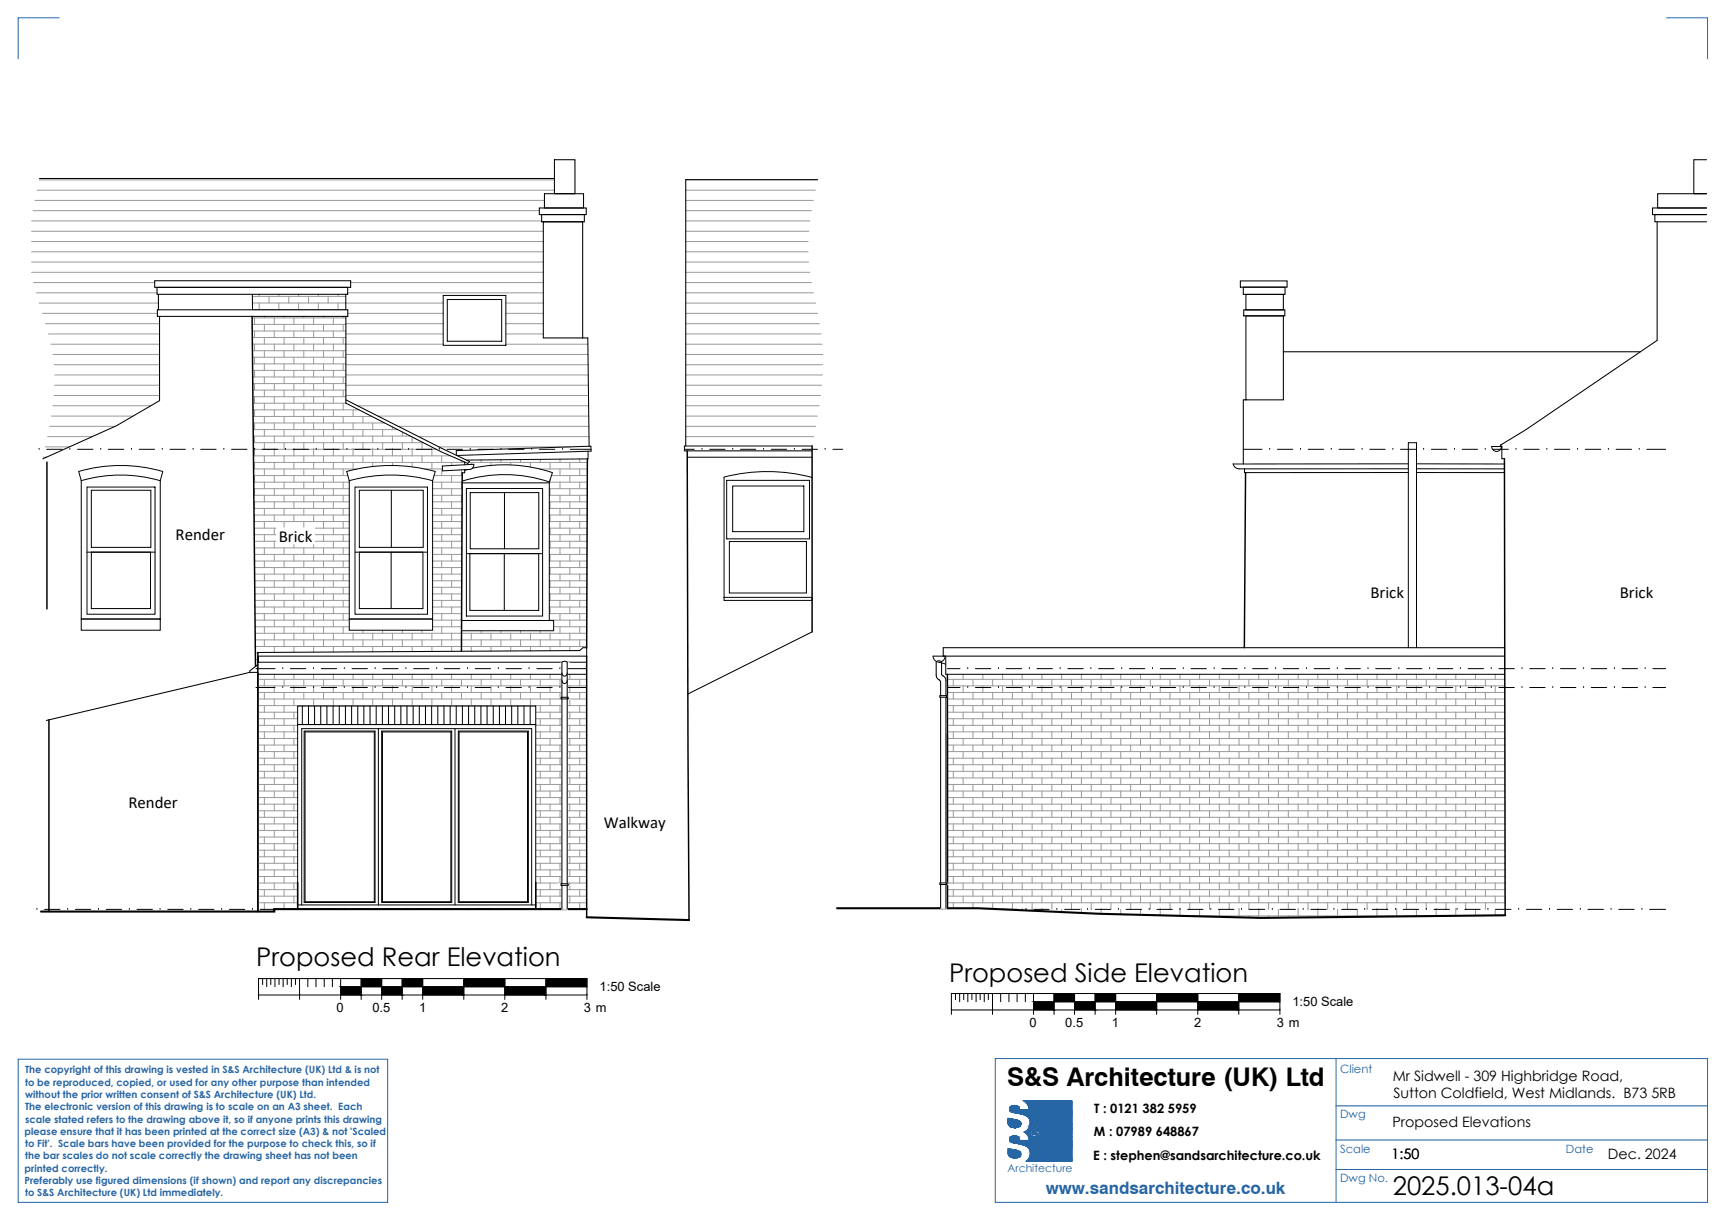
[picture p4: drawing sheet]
<svg xmlns="http://www.w3.org/2000/svg" width="420mm" height="297mm" viewBox="0 0 420 297" stroke-linecap="round" stroke-linejoin="round" font-family="sans-serif">
<defs><g id="words">
<g font-size="6.3">
<text x="62.4" y="235.3">Proposed Rear Elevation</text>
<text x="231.2" y="239">Proposed Side Elevation</text>
<text x="245.3" y="264.4">S&amp;S Architecture (UK) Ltd</text>
<text x="339.2" y="290.9">2025.013-04a</text>
</g>
<text font-size="4.2" fill="#2766a5" x="254.7" y="290.7">www.sandsarchitecture.co.uk</text>
<g font-size="4.1">
<text x="42.8" y="131.5">Render</text>
<text x="67.9" y="131.9">Brick</text>
<text x="333.8" y="145.5">Brick</text>
<text x="394.5" y="145.5">Brick</text>
<text x="31.3" y="196.8">Render</text>
<text x="147" y="201.5">Walkway</text>
</g>
<g font-size="3.5">
<text x="339.2" y="263.2">Mr Sidwell - 309 Highbridge Road,</text>
<text x="339.4" y="267.4">Sutton Coldfield, West Midlands. B73 5RB</text>
<text x="339.1" y="274.4">Proposed Elevations</text>
<text x="338.9" y="282.1">1:50</text>
<text x="391.6" y="282.1">Dec. 2024</text>
</g>
<g font-size="3.1">
<text x="146.1" y="241.3">1:50 Scale</text>
<text x="314.8" y="244.9">1:50 Scale</text>
<text x="82" y="246.5">0</text>
<text x="90.7" y="246.5">0.5</text>
<text x="102.1" y="246.5">1</text>
<text x="122.1" y="246.5">2</text>
<text x="142.2" y="246.5">3 m</text>
<text x="250.8" y="250.2">0</text>
<text x="259.5" y="250.2">0.5</text>
<text x="270.8" y="250.2">1</text>
<text x="290.9" y="250.2">2</text>
<text x="311" y="250.2">3 m</text>
<text x="266.5" y="271">T : 0121 382 5959</text>
<text x="266.4" y="276.7">M : 07989 648867</text>
<text x="266.3" y="282.5">E : stephen@sandsarchitecture.co.uk</text>
</g>
<g font-size="2.8" fill="#2766a5">
<text x="326.4" y="261.2">Client</text>
<text x="326.4" y="272.2">Dwg</text>
<text x="326.4" y="280.7">Scale</text>
<text x="381.4" y="280.7">Date</text>
<text x="326.4" y="287.7">Dwg No.</text>
</g>
<text font-size="2.6" fill="#2766a5" x="245.4" y="285.3">Architecture</text>
<g font-size="2.4" fill="#2766a5">
<text x="6.1" y="261.4">The copyright of this drawing is vested in S&amp;S Architecture (UK) Ltd &amp; is not</text>
<text x="6.1" y="264.3">to be reproduced, copied, or used for any other purpose than intended</text>
<text x="6.1" y="267.3">without the prior written consent of S&amp;S Architecture (UK) Ltd.</text>
<text x="6.1" y="273.3">scale stated refers to the drawing above it, so if anyone prints this drawing</text>
<text x="6.1" y="270.3">The electronic version of this drawing is to scale on an A3 sheet. Each</text>
<text x="6" y="276.3">please ensure that it has been printed at the correct size (A3) &amp; not 'Scaled</text>
<text x="6.1" y="279.3">to Fit'. Scale bars have been provided for the purpose to check this, so if</text>
<text x="6" y="285.3">printed correctly.</text>
<text x="6.1" y="282.3">the bar scales do not scale correctly the drawing sheet has not been</text>
<text x="5.9" y="288.3">Preferably use figured dimensions (if shown) and report any discrepancies</text>
<text x="6.1" y="291.3">to S&amp;S Architecture (UK) Ltd immediately.</text>
</g>
</g></defs>
<!-- layer: TIMBER -->
<path d="M113.2 114.4v.7h-.6M113.2 112.5v.7M143.2 109.9v1.8l-29.6 .3M167.4 111.3h30.4M303.1 114.2v.9l39.9-.1M345 115l21.4 .1M365.8 108.8v2.9h.6M230.4 159.8v4.4h136.1M62.8 164.2h80.1" fill="none" stroke="#000" stroke-width=".24"/>
<!-- layer: GUTTER -->
<g fill="none" stroke="#000" stroke-width=".24">
<path d="M111.2 110.9l-.1-1.2 32.8-1.1 .1 1.2-32.7 1.1M115.4 113l-7.7 .5 .1 1.1 6.7-.3a1.13 1.13 0 0 0 .9-1.3M197.8 108.6h-31.1v1.2h31.1M343 112.9h-42.6a1.45 1.45 0 0 0 1.4 1.2M343 114.1l-41.2 .1M345 114.1l21.4 .1M345 112.9l21.4 .1M363.3 108.7h2.4a1.2 1.2 0 0 1-1.2 1.2 1.2 1.2 0 0 1-1.2-1.2zM62.8 159.8h80.1M227.3 159.8h2.9M227.3 159.7a1.47 1.47 0 0 0 1.4 1.5 1.47 1.47 0 0 0 1.5-1.5M343 157.7v-49.9h2v49.9"/>
<path d="M62.8 161.2h80.1M228.7 161.2l1.7 .5"/>
</g>
<!-- layer: ROOF -->
<path d="M9.6 43.5h125.4M199.1 43.7h-32.1v64.9M38.9 97.5l-10.5 6.1-18 8.1M84.2 97.4l23.3 11.7 6.9 3.3-.5 .4M143.2 82.3l.3 26.4M303.5 97.4h-.7v15.6M312.6 85.6h86.9M403.6 82.9l-32 21.7-6.1 3.7M62.8 158.9l78.4-.5 .7-.7h1v2.1M197.8 153.8l-30.3 15.2M366.5 157.7h-136.8v2.1h136.8M62.8 161.8l-2 1.6v.3l-49.5 11.7" fill="none" stroke="#000" stroke-width=".25"/>
<!-- layer: DETAIL -->
<g fill="none" stroke="#000" stroke-width=".25">
<path d="M135 38.9h5v8.3h-5zM415.7 38.9h-3.1v8.3h3.1h-11.9v3.4h11.9h-13.2v1.6h13.2h-12.6v1.8h12.6M131.4 50.6h11.4v1.6h-11.4zM131.9 52.2h10.4v1.8h-10.4zM132.6 47.2h9.5v3.4h-9.5zM403.6 54v28.9M37.7 68.4h47.7v1.6h-47.7zM38.2 70h46.5v1.7h-46.5zM38.3 75.4h46.4v1.6h-46.4zM38.6 71.7v3.7M38.9 77v20.5M61.5 71.7v3.7"/>
<path d="M84.2 71.7v3.7M84.2 77v21.2l23.1 11.7 6.6 2.9M302.1 68.4h11.4v1.5h-11.4zM302.8 69.9h10.2v1.8h-10.2zM302.9 75.4h10v1.5h-10zM303.5 76.9h9.1v20.5h-9.1zM303.5 71.7h9.1v3.7h-9.1zM141.9 82.3v-28.3h-9.6v28.3h10.9M113.9 114.3l-.7 .2M60.8 163.7h2"/>
</g>
<!-- layer: BUILDING -->
<g fill="none" stroke="#000" stroke-width=".36">
<path d="M61.4 77l.8 85.2M11.4 112.5v35.8M112.6 115.1l-.2 43.5M143.1 111.7l-.2 46M167.4 109.8l.4 114.2M197.8 108.6v45.2M303.4 115.1l-.3 42.6M366.4 111.7l.2 111.1M62.8 158.9v.9M142.9 159.8v63.5M11.9 175.3v46.6M62.8 161.2v-1.4v62.1v-58"/>
<path d="M230.8 164.2v56.9"/>
</g>
<!-- layer: HATCHING_BRICKWORK -->
<g fill="none" stroke="#999" stroke-width=".24">
<path d="M61.4 77.4h22.8M61.4 79h22.8M61.5 72.2h22.7M61.5 73.8h22.7M61.5 75.4h22.7M62 77.4v1.6M63.1 71.7v.5M63.1 73.8v1.6M64.4 77v.4M64.4 79v1.6M65.5 72.2v1.6M65.5 75.4h.1"/>
<path d="M66.8 77.4v1.6M67.9 71.7v.5M67.9 73.8v1.6M69.2 77v.4M69.2 79v1.6M70.3 72.2v1.6M70.3 75.4h.1M71.6 77.4v1.6M72.7 71.7v.5M72.7 73.8v1.6M74 77v.4M74 79v1.6"/>
<path d="M75.1 72.2v1.6M75.1 75.4h.1M76.4 77.4v1.6M77.5 71.7v.5M77.5 73.8v1.6M78.8 77v.4M78.8 79v1.6M79.9 72.2v1.6M79.9 75.4h.1M81.2 77.4v1.6M82.3 71.7v.5M82.3 73.8v1.6"/>
<path d="M83.6 77v.4M83.6 79v1.6M61.4 80.6h22.8M61.4 82.2h22.8M61.5 83.8h22.7M61.5 85.4h22.7M61.5 87h22.7M61.5 88.6h22.7M61.5 90.2h22.7M61.6 91.8h22.6M61.6 93.4h22.6M61.6 95h22.6"/>
<path d="M61.6 96.6h22.6M61.6 98.2h22.7M61.6 99.8h25.8M62 80.6v1.6M62 83.8v1.6M62 87v1.6M62 90.2v1.6M62 93.4v1.6M62 96.6v1.6M62 99.8v1.6M64.4 82.2v1.6M64.4 85.4v1.6"/>
<path d="M64.4 88.6v1.6M64.4 91.8v1.6M64.4 95v1.6M64.4 98.2v1.6M66.8 80.6v1.6M66.8 83.8v1.6M66.8 87v1.6M66.8 90.2v1.6M66.8 93.4v1.6M66.8 96.6v1.6M66.8 99.8v1.6M69.2 82.2v1.6"/>
<path d="M69.2 85.4v1.6M69.2 88.6v1.6M69.2 91.8v1.6M69.2 95v1.6M69.2 98.2v1.6M71.6 80.6v1.6M71.6 83.8v1.6M71.6 87v1.6M71.6 90.2v1.6M71.6 93.4v1.6M71.6 96.6v1.6M71.6 99.8v1.6"/>
<path d="M74 82.2v1.6M74 85.4v1.6M74 88.6v1.6M74 91.8v1.6M74 95v1.6M74 98.2v1.6M76.4 80.6v1.6M76.4 83.8v1.6M76.4 87v1.6M76.4 90.2v1.6M76.4 93.4v1.6M76.4 96.6v1.6"/>
<path d="M76.4 99.8v1.6M78.8 82.2v1.6M78.8 85.4v1.6M78.8 88.6v1.6M78.8 91.8v1.6M78.8 95v1.6M78.8 98.2v1.6M81.2 80.6v1.6M81.2 83.8v1.6M81.2 87v1.6M81.2 90.2v1.6M81.2 93.4v1.6"/>
<path d="M81.2 96.6v1.6M81.2 99.8v1.6M83.6 82.2v1.6M83.6 85.4v1.6M83.6 88.6v1.6M83.6 91.8v1.6M83.6 95v1.6M83.6 98.2v1.6M86 99.8v1.6M61.6 101.4h29M61.7 103h32M61.7 104.6h35.1"/>
<path d="M61.7 106.2h38.3M61.7 107.8h41.4M61.7 109.4h44.6M61.7 111h48M61.7 112.6h51.7M61.8 114.2h25.2M61.8 115.8h22.9M61.8 117.4h23.3M61.8 119h23.3M62 109.4h.1M62 103v1.6M62 106.2v1.6"/>
<path d="M62 109.4v1.6M62 112.6v1.6M62 115.8v1.6M62 119v1.6M64.4 101.4v1.6M64.4 104.6v1.6M64.4 107.8v1.6M64.4 111v1.6M64.4 114.2v1.6M64.4 117.4v1.6M66.8 109.4h.1M66.8 103v1.6"/>
<path d="M66.8 106.2v1.6M66.8 109.4v1.6M66.8 112.6v1.6M66.8 115.8v1.6M66.8 119v1.6M69.2 101.4v1.6M69.2 104.6v1.6M69.2 107.8v1.6M69.2 111v1.6M69.2 114.2v1.6M69.2 117.4v1.6M71.6 109.4h.1"/>
<path d="M71.6 103v1.6M71.6 106.2v1.6M71.6 109.4v1.6M71.6 112.6v1.6M71.6 115.8v1.6M71.6 119v1.6M74 101.4v1.6M74 104.6v1.6M74 107.8v1.6M74 111v1.6M74 114.2v1.6M74 117.4v1.6"/>
<path d="M76.4 109.4h.1M76.4 103v1.6M76.4 106.2v1.6M76.4 109.4v1.6M76.4 112.6v1.6M76.4 115.8v1.6M76.4 119v1.6M78.8 101.4v1.6M78.8 104.6v1.6M78.8 107.8v1.6M78.8 111v1.6M78.8 114.2v1.6"/>
<path d="M78.8 117.4v1.6M81.2 109.4h.1M81.2 103v1.6M81.2 106.2v1.6M81.2 109.4v1.6M81.2 112.6v1.6M81.2 115.8v1.6M81.2 119v1.6M83.6 101.4v1.6M83.6 104.6v1.6M83.6 107.8v1.6M83.6 111v1.6"/>
<path d="M83.6 114.2v1.6M83.6 117.4v1.6M86 109.4h.1M86 103v1.6M86 106.2v1.6M86 109.4v1.6M86 112.6v1.6M88.4 101.4v1.6M88.4 104.6v1.6M88.4 107.8v1.6M88.4 111v1.6M90.8 109.4h.1"/>
<path d="M90.8 103v1.6M90.8 106.2v1.6M90.8 109.4v1.6M90.8 112.6v1M93.2 102.7v.3M93.2 104.6v1.6M93.2 107.8v1.6M93.2 111v1.6M95.6 109.4h.1M95.6 104v.6M95.6 106.2v1.6M95.6 109.4v1.6"/>
<path d="M95.6 112.6v.8M98 105.2v1M98 107.8v1.6M98 111v1.6M100.4 109.4h.1M100.4 106.4v1.4M100.4 109.4v1.6M100.4 112.6v1.1M102.8 107.8v1.6M102.8 111v1.6M103.4 114.2h4.4M105.2 109.4h.1"/>
<path d="M105.2 109.4v1.6M105.2 112.6v1.6M105.4 117.4h7.2M105.4 119h7.2M105.7 115.8h6.9M107.6 111v1.6M107.6 114.2v1.6M107.6 117.4v1.6M110 112.6v.7M110 115.8v1.6M110 119v1.6M112.4 112.1v.5"/>
<path d="M112.4 114.4v1.4M112.4 117.4v1.6M114.2 112.6h28.9M114.8 112.6v.5M117.2 112v.6M119.6 112.6v.7M122 111.9v.7M124.4 112.6v.6M126.8 111.9v.7M129.2 112.6v1.1M131.4 114.2h11.7M131.6 111.9v.7"/>
<path d="M131.6 114.2h.1M133.8 117.4h9.2M133.8 119h9.2M134 112.6v1.6M134 116.7v.7M134 119v1.6M134.3 115.8h8.7M136.4 111.8v.8M136.4 114.2v1.6M136.4 117.4v1.6M138.8 112.6v1.6M138.8 115.8v1.6"/>
<path d="M138.8 119v1.6M141.2 111.7v.9M141.2 114.2v1.6M141.2 117.4v1.6M61.8 120.6h23.3M61.8 122.2h23.3M61.8 123.8h23.3M61.9 125.4h23.2M61.9 127h23.2M61.9 128.6h5.3M61.9 130.2h5.3M61.9 131.8h5.3"/>
<path d="M61.9 133.4h23.2M62 135h23.1M62 135v1.6h23.1M62 139.8h23.1M62 122.2v1.6M62 125.4v1.6M62 128.6v1.6M62 131.8v1.6M64.4 120.6v1.6M64.4 123.8v1.6M64.4 127v1.6M64.4 130.2v1.6"/>
<path d="M64.4 133.4v1.6M64.4 136.6v1.6M64.4 139.8v1.6M66.8 122.2v1.6M66.8 125.4v1.6M66.8 128.6v1.6M66.8 131.8v1.6M66.8 135v1.6M66.8 138.2v1.6M69.2 120.6v1.6M69.2 123.8v1.6M69.2 127v1.4"/>
<path d="M69.2 133.4v1.6M69.2 136.6v1.6M69.2 139.8v1.6M71.6 122.2v1.6M71.6 125.4v1.6M71.6 132.6v.8M71.6 135v1.6M71.6 138.2v1.6M74 120.6v1.6M74 123.8v1.6M74 127v1.4M74 133.4v1.6"/>
<path d="M74 136.6v1.6M74 139.8v1.6M76.4 122.2v1.6M76.4 125.4v1.6M76.4 132.6v.8M76.4 135v1.6M76.4 138.2v1.6M76.8 128.6h8.3M76.8 130.2h8.3M76.8 131.8h8.3M78.8 120.6v1.6M78.8 123.8v1.6"/>
<path d="M78.8 127v1.6M78.8 130.2v1.6M78.8 133.4v1.6M78.8 136.6v1.6M78.8 139.8v1.6M81.2 122.2v1.6M81.2 125.4v1.6M81.2 128.6v1.6M81.2 131.8v1.6M81.2 135v1.6M81.2 138.2v1.6M83.6 120.6v1.6"/>
<path d="M83.6 123.8v1.6M83.6 127v1.6M83.6 130.2v1.6M83.6 133.4v1.6M83.6 136.6v1.6M83.6 139.8v1.6M85.1 138.2h-23.1v.4M105.4 120.6h7.2M105.4 122.2h7.2M105.4 123.8h7.2M105.4 125.4h7.1M105.4 127h7.1"/>
<path d="M105.4 128.6h7.1M105.4 130.2h7.1M105.4 131.8h7.1M105.4 133.4h7.1M105.4 135h7.1M105.4 136.6h7.1M105.4 138.2h7.1M105.4 139.8h7.1M107.6 120.6v1.6M107.6 123.8v1.6M107.6 127v1.6M107.6 130.2v1.6"/>
<path d="M107.6 133.4v1.6M107.6 136.6v1.6M107.6 139.8v1.6M110 122.2v1.6M110 125.4v1.6M110 128.6v1.6M110 131.8v1.6M110 135v1.6M110 138.2v1.6M112.4 120.6v1.6M112.4 123.8v1.6M112.4 127v1.6"/>
<path d="M112.4 130.2v1.6M112.4 133.4v1.6M112.4 136.6v1.6M112.4 139.8v1.6M133.8 120.6h9.2M133.8 122.2h9.2M133.8 123.8h9.2M133.8 125.4h9.2M133.8 127h9.2M133.8 128.6h9.2M133.8 130.2h9.2M133.8 131.8h9.2"/>
<path d="M133.8 133.4h9.2M133.8 135h9.2M133.8 136.6h9.2M133.8 138.2h9.2M133.8 139.8h9.2M134 122.2v1.6M134 125.4v1.6M134 128.6v1.6M134 131.8v1.6M134 135v1.6M134 138.2v1.6M136.4 120.6v1.6"/>
<path d="M136.4 123.8v1.6M136.4 127v1.6M136.4 130.2v1.6M136.4 133.4v1.6M136.4 136.6v1.6M136.4 139.8v1.6M138.8 122.2v1.6M138.8 125.4v1.6M138.8 128.6v1.6M138.8 131.8v1.6M138.8 135v1.6M138.8 138.2v1.6"/>
<path d="M141.2 120.6v1.6M141.2 123.8v1.6M141.2 127v1.6M141.2 130.2v1.6M141.2 133.4v1.6M141.2 136.6v1.6M141.2 139.8v1.6M62 141.4h23.1M62 143h23.1M62.1 144.6h23M62.1 146.2h23M62.1 147.8h23"/>
<path d="M62.1 149.4h23M62.1 151h23M62.1 152.6h23M62.1 154.2h80.8M62.2 155.8h80.7M62.2 157.4h80.7M62.2 159h.3M64.4 143v1.6M64.4 146.2v1.6M64.4 149.4v1.6M64.4 152.6v1.6M64.4 155.8v1.6"/>
<path d="M66.8 141.4v1.6M66.8 144.6v1.6M66.8 147.8v1.6M66.8 151v1.6M66.8 154.2v1.6M66.8 157.4v1.4M69.2 143v1.6M69.2 146.2v1.6M69.2 149.4v1.6M69.2 152.6v1.6M69.2 155.8v1.6M71.6 141.4v1.6"/>
<path d="M71.6 144.6v1.6M71.6 147.8v1.6M71.6 151v1.6M71.6 154.2v1.6M71.6 157.4v1.4M74 143v1.6M74 146.2v1.6M74 149.4v1.6M74 152.6v1.6M74 155.8v1.6M76.4 141.4v1.6M76.4 144.6v1.6"/>
<path d="M76.4 147.8v1.6M76.4 151v1.6M76.4 154.2v1.6M76.4 157.4v1.4M78.8 143v1.6M78.8 146.2v1.6M78.8 149.4v1.6M78.8 152.6v1.6M78.8 155.8v1.6M81.2 141.4v1.6M81.2 144.6v1.6M81.2 147.8v1.6"/>
<path d="M81.2 151v1.6M81.2 154.2v1.6M81.2 157.4v1.4M83.6 143v1.6M83.6 146.2v1.6M83.6 149.4v1.6M83.6 152.6v1.6M83.6 155.8v1.6M86 154.2v1.6M86 157.4v1.3M88.4 153.4v.8M88.4 155.8v1.6"/>
<path d="M90.8 154.2v1.6M90.8 157.4v1.3M93.2 153.4v.8M93.2 155.8v1.6M95.6 154.2v1.6M95.6 157.4v1.3M98 153.4v.8M98 155.8v1.6M100.4 154.2v1.6M100.4 157.4v1.2M102.8 153.4v.8M102.8 155.8v1.6"/>
<path d="M105.2 154.2v1.6M105.2 157.4v1.2M105.4 141.4h7.1M105.4 143h7.1M105.4 144.6h7.1M105.4 146.2h7.1M105.4 149.4h7v1.6h-7M105.4 152.6h7v1.6M107.6 143v1.6M107.6 146.2v1.6M107.6 149.4v1.6M107.6 152.6v1.6"/>
<path d="M107.6 155.8v1.6M110 141.4v1.6M110 144.6v1.6M110 147.8v1.6M110 151v1.6M110 154.2v1.6M110 157.4v1.2M112.4 146.2v1.6h-7M112.4 143v1.6M112.4 155.8v1.6M114.8 154.2v1.6M114.8 157.4v1.1"/>
<path d="M117.2 153.6v.6M117.2 155.8v1.6M119.6 154.2v1.6M119.6 157.4v1.1M122 153.6v.6M122 155.8v1.6M124.4 154.2v1.6M124.4 157.4v1.1M126.8 153.6v.6M126.8 155.8v1.6M129.2 154.2v1.6M129.2 157.4v1.1"/>
<path d="M131.6 153.6v.6M131.6 155.8v1.6M133.8 141.4h9.2M133.8 143h9.1M133.8 144.6h9.1M133.8 146.2h9.1M133.8 147.8h9.1M133.8 149.4h9.1M133.8 151h9.1M134 141.4v1.6M134 144.6v1.6M134 147.8v1.6"/>
<path d="M134 151v.1M134 154.2v1.6M134 157.4v1M134.9 152.6h8M136.4 143v1.6M136.4 146.2v1.6M136.4 149.4v1.6M136.4 152.6v1.6M136.4 155.8v1.6M138.8 141.4v1.6M138.8 144.6v1.6M138.8 147.8v1.6"/>
<path d="M138.8 151v1.6M138.8 154.2v1.6M138.8 157.4v1M141.2 143v1.6M141.2 146.2v1.6M141.2 149.4v1.6M141.2 152.6v1.6M141.2 155.8v1.6M62.2 160.6h.6M62.2 162.2h.6M62.8 165.4h80.1M62.8 167h80.1"/>
<path d="M62.8 168.6h80.1M62.8 170.2h80.1M62.8 171.8h80.1M62.8 173.4h9.7M62.8 175h9.7M62.8 176.6h9.7M62.8 178.2h9.7M62.8 179.8h9.7M64.4 165.4v1.6M64.4 168.6v1.6M64.4 171.8v1.6M64.4 175v1.6"/>
<path d="M64.4 178.2v1.6M66.8 167v1.6M66.8 164.2v1.2M66.8 170.2v1.6M66.8 173.4v1.6M66.8 176.6v1.6M66.8 179.8v1.6M69.2 165.4v1.6M69.2 168.6v1.6M69.2 171.8v1.6M69.2 175v1.6M69.2 178.2v1.6"/>
<path d="M71.6 167v1.6M71.6 164.2v1.2M71.6 170.2v1.6M71.6 173.4v1.6M71.6 176.6v1.6M71.6 179.8v1.6M74 165.4v1.6M74 168.6v1.6M74 171.8v.1M76.4 167v1.6M76.4 164.2v1.2M76.4 170.2v1.6"/>
<path d="M78.8 165.4v1.6M78.8 168.6v1.6M78.8 171.8v.1M81.2 167v1.6M81.2 164.2v1.2M81.2 170.2v1.6M83.6 165.4v1.6M83.6 168.6v1.6M83.6 171.8v.1M86 167v1.6M86 164.2v1.2M86 170.2v1.6"/>
<path d="M88.4 165.4v1.6M88.4 168.6v1.6M88.4 171.8v.1M90.8 167v1.6M90.8 164.2v1.2M90.8 170.2v1.6M93.2 165.4v1.6M93.2 168.6v1.6M93.2 171.8v.1M95.6 167v1.6M95.6 164.2v1.2M95.6 170.2v1.6"/>
<path d="M98 165.4v1.6M98 168.6v1.6M98 171.8v.1M100.4 167v1.6M100.4 164.2v1.2M100.4 170.2v1.6M102.8 165.4v1.6M102.8 168.6v1.6M102.8 171.8v.1M105.2 167v1.6M105.2 164.2v1.2M105.2 170.2v1.6"/>
<path d="M107.6 165.4v1.6M107.6 168.6v1.6M107.6 171.8v.1M110 167v1.6M110 164.2v1.2M110 170.2v1.6M112.4 165.4v1.6M112.4 168.6v1.6M112.4 171.8v.1M114.8 167v1.6M114.8 164.2v1.2M114.8 170.2v1.6"/>
<path d="M117.2 165.4v1.6M117.2 168.6v1.6M117.2 171.8v.1M119.6 167v1.6M119.6 164.2v1.2M119.6 170.2v1.6M122 165.4v1.6M122 168.6v1.6M122 171.8v.1M124.4 167v1.6M124.4 164.2v1.2M124.4 170.2v1.6"/>
<path d="M126.8 165.4v1.6M126.8 168.6v1.6M126.8 171.8v.1M129.2 167v1.6M129.2 164.2v1.2M129.2 170.2v1.6M130.5 173.4h12.4M130.5 175h12.4M130.5 176.6h12.4M130.5 178.2h12.4M130.5 179.8h12.4M131.6 165.4v1.6"/>
<path d="M131.6 168.6v1.6M131.6 171.8v1.6M131.6 175v1.6M131.6 178.2v1.6M134 167v1.6M134 164.2v1.2M134 170.2v1.6M134 173.4v1.6M134 176.6v1.6M134 179.8v1.6M136.4 165.4v1.6M136.4 168.6v1.6"/>
<path d="M136.4 171.8v1.6M136.4 175v1.6M136.4 178.2v1.6M138.8 167v1.6M138.8 164.2v1.2M138.8 170.2v1.6M138.8 173.4v1.6M138.8 176.6v1.6M138.8 179.8v1.6M141.2 165.4v1.6M141.2 168.6v1.6M141.2 171.8v1.6"/>
<path d="M141.2 175v1.6M141.2 178.2v1.6M230.8 165.4h135.7M230.8 167h135.7M230.8 168.6h135.7M230.8 170.2h135.7M230.8 171.8h135.7M230.8 173.4h135.7M230.8 175h135.7M230.8 176.6h135.7M230.8 178.2h135.7M230.8 179.8h135.7"/>
<path d="M232.2 165.4v1.6M232.2 168.6v1.6M232.2 171.8v1.6M232.2 175v1.6M232.2 178.2v1.6M234.6 167v1.6M234.6 164.2v1.2M234.6 170.2v1.6M234.6 173.4v1.6M234.6 176.6v1.6M234.6 179.8v1.6M237 165.4v1.6"/>
<path d="M237 168.6v1.6M237 171.8v1.6M237 175v1.6M237 178.2v1.6M239.4 167v1.6M239.4 164.2v1.2M239.4 170.2v1.6M239.4 173.4v1.6M239.4 176.6v1.6M239.4 179.8v1.6M241.8 165.4v1.6M241.8 168.6v1.6"/>
<path d="M241.8 171.8v1.6M241.8 175v1.6M241.8 178.2v1.6M244.2 167v1.6M244.2 164.2v1.2M244.2 170.2v1.6M244.2 173.4v1.6M244.2 176.6v1.6M244.2 179.8v1.6M246.6 165.4v1.6M246.6 168.6v1.6M246.6 171.8v1.6"/>
<path d="M246.6 175v1.6M246.6 178.2v1.6M249 167v1.6M249 164.2v1.2M249 170.2v1.6M249 173.4v1.6M249 176.6v1.6M249 179.8v1.6M251.4 165.4v1.6M251.4 168.6v1.6M251.4 171.8v1.6M251.4 175v1.6"/>
<path d="M251.4 178.2v1.6M253.8 167v1.6M253.8 164.2v1.2M253.8 170.2v1.6M253.8 173.4v1.6M253.8 176.6v1.6M253.8 179.8v1.6M256.2 165.4v1.6M256.2 168.6v1.6M256.2 171.8v1.6M256.2 175v1.6M256.2 178.2v1.6"/>
<path d="M258.6 167v1.6M258.6 164.2v1.2M258.6 170.2v1.6M258.6 173.4v1.6M258.6 176.6v1.6M258.6 179.8v1.6M261 165.4v1.6M261 168.6v1.6M261 171.8v1.6M261 175v1.6M261 178.2v1.6M263.4 167v1.6"/>
<path d="M263.4 164.2v1.2M263.4 170.2v1.6M263.4 173.4v1.6M263.4 176.6v1.6M263.4 179.8v1.6M265.8 165.4v1.6M265.8 168.6v1.6M265.8 171.8v1.6M265.8 175v1.6M265.8 178.2v1.6M268.2 167v1.6M268.2 164.2v1.2"/>
<path d="M268.2 170.2v1.6M268.2 173.4v1.6M268.2 176.6v1.6M268.2 179.8v1.6M270.6 165.4v1.6M270.6 168.6v1.6M270.6 171.8v1.6M270.6 175v1.6M270.6 178.2v1.6M273 167v1.6M273 164.2v1.2M273 170.2v1.6"/>
<path d="M273 173.4v1.6M273 176.6v1.6M273 179.8v1.6M275.4 165.4v1.6M275.4 168.6v1.6M275.4 171.8v1.6M275.4 175v1.6M275.4 178.2v1.6M277.8 167v1.6M277.8 164.2v1.2M277.8 170.2v1.6M277.8 173.4v1.6"/>
<path d="M277.8 176.6v1.6M277.8 179.8v1.6M280.2 165.4v1.6M280.2 168.6v1.6M280.2 171.8v1.6M280.2 175v1.6M280.2 178.2v1.6M282.6 167v1.6M282.6 164.2v1.2M282.6 170.2v1.6M282.6 173.4v1.6M282.6 176.6v1.6"/>
<path d="M282.6 179.8v1.6M285 165.4v1.6M285 168.6v1.6M285 171.8v1.6M285 175v1.6M285 178.2v1.6M287.4 167v1.6M287.4 164.2v1.2M287.4 170.2v1.6M287.4 173.4v1.6M287.4 176.6v1.6M287.4 179.8v1.6"/>
<path d="M289.8 165.4v1.6M289.8 168.6v1.6M289.8 171.8v1.6M289.8 175v1.6M289.8 178.2v1.6M292.2 167v1.6M292.2 164.2v1.2M292.2 170.2v1.6M292.2 173.4v1.6M292.2 176.6v1.6M292.2 179.8v1.6M294.6 165.4v1.6"/>
<path d="M294.6 168.6v1.6M294.6 171.8v1.6M294.6 175v1.6M294.6 178.2v1.6M297 167v1.6M297 164.2v1.2M297 170.2v1.6M297 173.4v1.6M297 176.6v1.6M297 179.8v1.6M299.4 165.4v1.6M299.4 168.6v1.6"/>
<path d="M299.4 171.8v1.6M299.4 175v1.6M299.4 178.2v1.6M301.8 167v1.6M301.8 164.2v1.2M301.8 170.2v1.6M301.8 173.4v1.6M301.8 176.6v1.6M301.8 179.8v1.6M304.2 165.4v1.6M304.2 168.6v1.6M304.2 171.8v1.6"/>
<path d="M304.2 175v1.6M304.2 178.2v1.6M306.6 167v1.6M306.6 164.2v1.2M306.6 170.2v1.6M306.6 173.4v1.6M306.6 176.6v1.6M306.6 179.8v1.6M309 165.4v1.6M309 168.6v1.6M309 171.8v1.6M309 175v1.6"/>
<path d="M309 178.2v1.6M311.4 167v1.6M311.4 164.2v1.2M311.4 170.2v1.6M311.4 173.4v1.6M311.4 176.6v1.6M311.4 179.8v1.6M313.8 165.4v1.6M313.8 168.6v1.6M313.8 171.8v1.6M313.8 175v1.6M313.8 178.2v1.6"/>
<path d="M316.2 167v1.6M316.2 164.2v1.2M316.2 170.2v1.6M316.2 173.4v1.6M316.2 176.6v1.6M316.2 179.8v1.6M318.6 165.4v1.6M318.6 168.6v1.6M318.6 171.8v1.6M318.6 175v1.6M318.6 178.2v1.6M321 167v1.6"/>
<path d="M321 164.2v1.2M321 170.2v1.6M321 173.4v1.6M321 176.6v1.6M321 179.8v1.6M323.4 165.4v1.6M323.4 168.6v1.6M323.4 171.8v1.6M323.4 175v1.6M323.4 178.2v1.6M325.8 167v1.6M325.8 164.2v1.2"/>
<path d="M325.8 170.2v1.6M325.8 173.4v1.6M325.8 176.6v1.6M325.8 179.8v1.6M328.2 165.4v1.6M328.2 168.6v1.6M328.2 171.8v1.6M328.2 175v1.6M328.2 178.2v1.6M330.6 167v1.6M330.6 164.2v1.2M330.6 170.2v1.6"/>
<path d="M330.6 173.4v1.6M330.6 176.6v1.6M330.6 179.8v1.6M333 165.4v1.6M333 168.6v1.6M333 171.8v1.6M333 175v1.6M333 178.2v1.6M335.4 167v1.6M335.4 164.2v1.2M335.4 170.2v1.6M335.4 173.4v1.6"/>
<path d="M335.4 176.6v1.6M335.4 179.8v1.6M337.8 165.4v1.6M337.8 168.6v1.6M337.8 171.8v1.6M337.8 175v1.6M337.8 178.2v1.6M340.2 167v1.6M340.2 164.2v1.2M340.2 170.2v1.6M340.2 173.4v1.6M340.2 176.6v1.6"/>
<path d="M340.2 179.8v1.6M342.6 165.4v1.6M342.6 168.6v1.6M342.6 171.8v1.6M342.6 175v1.6M342.6 178.2v1.6M345 167v1.6M345 164.2v1.2M345 170.2v1.6M345 173.4v1.6M345 176.6v1.6M345 179.8v1.6"/>
<path d="M347.4 165.4v1.6M347.4 168.6v1.6M347.4 171.8v1.6M347.4 175v1.6M347.4 178.2v1.6M349.8 167v1.6M349.8 164.2v1.2M349.8 170.2v1.6M349.8 173.4v1.6M349.8 176.6v1.6M349.8 179.8v1.6M352.2 165.4v1.6"/>
<path d="M352.2 168.6v1.6M352.2 171.8v1.6M352.2 175v1.6M352.2 178.2v1.6M354.6 167v1.6M354.6 164.2v1.2M354.6 170.2v1.6M354.6 173.4v1.6M354.6 176.6v1.6M354.6 179.8v1.6M357 165.4v1.6M357 168.6v1.6"/>
<path d="M357 171.8v1.6M357 175v1.6M357 178.2v1.6M359.4 167v1.6M359.4 164.2v1.2M359.4 170.2v1.6M359.4 173.4v1.6M359.4 176.6v1.6M359.4 179.8v1.6M361.8 165.4v1.6M361.8 168.6v1.6M361.8 171.8v1.6"/>
<path d="M361.8 175v1.6M361.8 178.2v1.6M364.2 167v1.6M364.2 164.2v1.2M364.2 170.2v1.6M364.2 173.4v1.6M364.2 176.6v1.6M364.2 179.8v1.6M62.8 181.4h9.7M62.8 183h9.7M62.8 184.6h9.7M62.8 186.2h9.7"/>
<path d="M62.8 187.8h9.7M62.8 189.4h9.7M62.8 191h9.7M62.8 192.6h9.7M62.8 194.2h9.7M62.8 195.8h9.7M62.8 197.4h9.7M62.8 199h9.7M64.4 181.4v1.6M64.4 184.6v1.6M64.4 187.8v1.6M64.4 191v1.6"/>
<path d="M64.4 194.2v1.6M64.4 197.4v1.6M66.8 183v1.6M66.8 186.2v1.6M66.8 189.4v1.6M66.8 192.6v1.6M66.8 195.8v1.6M66.8 199v1.6M69.2 181.4v1.6M69.2 184.6v1.6M69.2 187.8v1.6M69.2 191v1.6"/>
<path d="M69.2 194.2v1.6M69.2 197.4v1.6M71.6 183v1.6M71.6 186.2v1.6M71.6 189.4v1.6M71.6 192.6v1.6M71.6 195.8v1.6M71.6 199v1.6M130.5 181.4h12.4M130.5 183h12.4M130.5 184.6h12.4M130.5 186.2h12.4"/>
<path d="M130.5 187.8h12.4M130.5 189.4h12.4M130.5 191h12.4M130.5 192.6h12.4M130.5 194.2h12.4M130.5 195.8h12.4M130.5 197.4h12.4M130.5 199h12.4M131.6 181.4v1.6M131.6 184.6v1.6M131.6 187.8v1.6M131.6 191v1.6"/>
<path d="M131.6 194.2v1.6M131.6 197.4v1.6M134 183v1.6M134 186.2v1.6M134 189.4v1.6M134 192.6v1.6M134 195.8v1.6M134 199v1.6M136.4 181.4v1.6M136.4 184.6v1.6M136.4 187.8v1.6M136.4 191v1.6"/>
<path d="M136.4 194.2v1.6M136.4 197.4v1.6M138.8 183v1.6M138.8 186.2v1.6M138.8 189.4v1.6M138.8 192.6v1.6M138.8 195.8v1.6M138.8 199v1.6M141.2 181.4v1.6M141.2 184.6v1.6M141.2 187.8v1.6M141.2 191v1.6"/>
<path d="M141.2 194.2v1.6M141.2 197.4v1.6M230.8 181.4h135.7M230.8 183h135.7M230.8 184.6h135.7M230.8 186.2h135.7M230.8 187.8h135.7M230.8 189.4h135.7M230.8 191h135.7M230.8 192.6h135.8M230.8 194.2h135.8M230.8 195.8h135.8"/>
<path d="M230.8 197.4h135.8M230.8 199h135.8M232.2 181.4v1.6M232.2 184.6v1.6M232.2 187.8v1.6M232.2 191v1.6M232.2 194.2v1.6M232.2 197.4v1.6M234.6 183v1.6M234.6 186.2v1.6M234.6 189.4v1.6M234.6 192.6v1.6"/>
<path d="M234.6 195.8v1.6M234.6 199v1.6M237 181.4v1.6M237 184.6v1.6M237 187.8v1.6M237 191v1.6M237 194.2v1.6M237 197.4v1.6M239.4 183v1.6M239.4 186.2v1.6M239.4 189.4v1.6M239.4 192.6v1.6"/>
<path d="M239.4 195.8v1.6M239.4 199v1.6M241.8 181.4v1.6M241.8 184.6v1.6M241.8 187.8v1.6M241.8 191v1.6M241.8 194.2v1.6M241.8 197.4v1.6M244.2 183v1.6M244.2 186.2v1.6M244.2 189.4v1.6M244.2 192.6v1.6"/>
<path d="M244.2 195.8v1.6M244.2 199v1.6M246.6 181.4v1.6M246.6 184.6v1.6M246.6 187.8v1.6M246.6 191v1.6M246.6 194.2v1.6M246.6 197.4v1.6M249 183v1.6M249 186.2v1.6M249 189.4v1.6M249 192.6v1.6"/>
<path d="M249 195.8v1.6M249 199v1.6M251.4 181.4v1.6M251.4 184.6v1.6M251.4 187.8v1.6M251.4 191v1.6M251.4 194.2v1.6M251.4 197.4v1.6M253.8 183v1.6M253.8 186.2v1.6M253.8 189.4v1.6M253.8 192.6v1.6"/>
<path d="M253.8 195.8v1.6M253.8 199v1.6M256.2 181.4v1.6M256.2 184.6v1.6M256.2 187.8v1.6M256.2 191v1.6M256.2 194.2v1.6M256.2 197.4v1.6M258.6 183v1.6M258.6 186.2v1.6M258.6 189.4v1.6M258.6 192.6v1.6"/>
<path d="M258.6 195.8v1.6M258.6 199v1.6M261 181.4v1.6M261 184.6v1.6M261 187.8v1.6M261 191v1.6M261 194.2v1.6M261 197.4v1.6M263.4 183v1.6M263.4 186.2v1.6M263.4 189.4v1.6M263.4 192.6v1.6"/>
<path d="M263.4 195.8v1.6M263.4 199v1.6M265.8 181.4v1.6M265.8 184.6v1.6M265.8 187.8v1.6M265.8 191v1.6M265.8 194.2v1.6M265.8 197.4v1.6M268.2 183v1.6M268.2 186.2v1.6M268.2 189.4v1.6M268.2 192.6v1.6"/>
<path d="M268.2 195.8v1.6M268.2 199v1.6M270.6 181.4v1.6M270.6 184.6v1.6M270.6 187.8v1.6M270.6 191v1.6M270.6 194.2v1.6M270.6 197.4v1.6M273 183v1.6M273 186.2v1.6M273 189.4v1.6M273 192.6v1.6"/>
<path d="M273 195.8v1.6M273 199v1.6M275.4 181.4v1.6M275.4 184.6v1.6M275.4 187.8v1.6M275.4 191v1.6M275.4 194.2v1.6M275.4 197.4v1.6M277.8 183v1.6M277.8 186.2v1.6M277.8 189.4v1.6M277.8 192.6v1.6"/>
<path d="M277.8 195.8v1.6M277.8 199v1.6M280.2 181.4v1.6M280.2 184.6v1.6M280.2 187.8v1.6M280.2 191v1.6M280.2 194.2v1.6M280.2 197.4v1.6M282.6 183v1.6M282.6 186.2v1.6M282.6 189.4v1.6M282.6 192.6v1.6"/>
<path d="M282.6 195.8v1.6M282.6 199v1.6M285 181.4v1.6M285 184.6v1.6M285 187.8v1.6M285 191v1.6M285 194.2v1.6M285 197.4v1.6M287.4 183v1.6M287.4 186.2v1.6M287.4 189.4v1.6M287.4 192.6v1.6"/>
<path d="M287.4 195.8v1.6M287.4 199v1.6M289.8 181.4v1.6M289.8 184.6v1.6M289.8 187.8v1.6M289.8 191v1.6M289.8 194.2v1.6M289.8 197.4v1.6M292.2 183v1.6M292.2 186.2v1.6M292.2 189.4v1.6M292.2 192.6v1.6"/>
<path d="M292.2 195.8v1.6M292.2 199v1.6M294.6 181.4v1.6M294.6 184.6v1.6M294.6 187.8v1.6M294.6 191v1.6M294.6 194.2v1.6M294.6 197.4v1.6M297 183v1.6M297 186.2v1.6M297 189.4v1.6M297 192.6v1.6"/>
<path d="M297 195.8v1.6M297 199v1.6M299.4 181.4v1.6M299.4 184.6v1.6M299.4 187.8v1.6M299.4 191v1.6M299.4 194.2v1.6M299.4 197.4v1.6M301.8 183v1.6M301.8 186.2v1.6M301.8 189.4v1.6M301.8 192.6v1.6"/>
<path d="M301.8 195.8v1.6M301.8 199v1.6M304.2 181.4v1.6M304.2 184.6v1.6M304.2 187.8v1.6M304.2 191v1.6M304.2 194.2v1.6M304.2 197.4v1.6M306.6 183v1.6M306.6 186.2v1.6M306.6 189.4v1.6M306.6 192.6v1.6"/>
<path d="M306.6 195.8v1.6M306.6 199v1.6M309 181.4v1.6M309 184.6v1.6M309 187.8v1.6M309 191v1.6M309 194.2v1.6M309 197.4v1.6M311.4 183v1.6M311.4 186.2v1.6M311.4 189.4v1.6M311.4 192.6v1.6"/>
<path d="M311.4 195.8v1.6M311.4 199v1.6M313.8 181.4v1.6M313.8 184.6v1.6M313.8 187.8v1.6M313.8 191v1.6M313.8 194.2v1.6M313.8 197.4v1.6M316.2 183v1.6M316.2 186.2v1.6M316.2 189.4v1.6M316.2 192.6v1.6"/>
<path d="M316.2 195.8v1.6M316.2 199v1.6M318.6 181.4v1.6M318.6 184.6v1.6M318.6 187.8v1.6M318.6 191v1.6M318.6 194.2v1.6M318.6 197.4v1.6M321 183v1.6M321 186.2v1.6M321 189.4v1.6M321 192.6v1.6"/>
<path d="M321 195.8v1.6M321 199v1.6M323.4 181.4v1.6M323.4 184.6v1.6M323.4 187.8v1.6M323.4 191v1.6M323.4 194.2v1.6M323.4 197.4v1.6M325.8 183v1.6M325.8 186.2v1.6M325.8 189.4v1.6M325.8 192.6v1.6"/>
<path d="M325.8 195.8v1.6M325.8 199v1.6M328.2 181.4v1.6M328.2 184.6v1.6M328.2 187.8v1.6M328.2 191v1.6M328.2 194.2v1.6M328.2 197.4v1.6M330.6 183v1.6M330.6 186.2v1.6M330.6 189.4v1.6M330.6 192.6v1.6"/>
<path d="M330.6 195.8v1.6M330.6 199v1.6M333 181.4v1.6M333 184.6v1.6M333 187.8v1.6M333 191v1.6M333 194.2v1.6M333 197.4v1.6M335.4 183v1.6M335.4 186.2v1.6M335.4 189.4v1.6M335.4 192.6v1.6"/>
<path d="M335.4 195.8v1.6M335.4 199v1.6M337.8 181.4v1.6M337.8 184.6v1.6M337.8 187.8v1.6M337.8 191v1.6M337.8 194.2v1.6M337.8 197.4v1.6M340.2 183v1.6M340.2 186.2v1.6M340.2 189.4v1.6M340.2 192.6v1.6"/>
<path d="M340.2 195.8v1.6M340.2 199v1.6M342.6 181.4v1.6M342.6 184.6v1.6M342.6 187.8v1.6M342.6 191v1.6M342.6 194.2v1.6M342.6 197.4v1.6M345 183v1.6M345 186.2v1.6M345 189.4v1.6M345 192.6v1.6"/>
<path d="M345 195.8v1.6M345 199v1.6M347.4 181.4v1.6M347.4 184.6v1.6M347.4 187.8v1.6M347.4 191v1.6M347.4 194.2v1.6M347.4 197.4v1.6M349.8 183v1.6M349.8 186.2v1.6M349.8 189.4v1.6M349.8 192.6v1.6"/>
<path d="M349.8 195.8v1.6M349.8 199v1.6M352.2 181.4v1.6M352.2 184.6v1.6M352.2 187.8v1.6M352.2 191v1.6M352.2 194.2v1.6M352.2 197.4v1.6M354.6 183v1.6M354.6 186.2v1.6M354.6 189.4v1.6M354.6 192.6v1.6"/>
<path d="M354.6 195.8v1.6M354.6 199v1.6M357 181.4v1.6M357 184.6v1.6M357 187.8v1.6M357 191v1.6M357 194.2v1.6M357 197.4v1.6M359.4 183v1.6M359.4 186.2v1.6M359.4 189.4v1.6M359.4 192.6v1.6"/>
<path d="M359.4 195.8v1.6M359.4 199v1.6M361.8 181.4v1.6M361.8 184.6v1.6M361.8 187.8v1.6M361.8 191v1.6M361.8 194.2v1.6M361.8 197.4v1.6M364.2 183v1.6M364.2 186.2v1.6M364.2 189.4v1.6M364.2 192.6v1.6"/>
<path d="M364.2 195.8v1.6M364.2 199v1.6M62.8 200.6h9.7M62.8 202.2h9.7M62.8 203.8h9.7M62.8 205.4h9.7M62.8 207h9.7M62.8 208.6h9.7M62.8 210.2h9.7M62.8 211.8h9.7M62.8 213.4h9.7M62.8 215h9.7"/>
<path d="M62.8 216.6h9.7M62.8 218.2h9.7M62.8 219.8h9.7M64.4 200.6v1.6M64.4 203.8v1.6M64.4 207v1.6M64.4 210.2v1.6M64.4 213.4v1.6M64.4 216.6v1.6M64.4 219.8v1.6M66.8 202.2v1.6M66.8 205.4v1.6"/>
<path d="M66.8 208.6v1.6M66.8 211.8v1.6M66.8 215v1.6M66.8 218.2v1.6M69.2 200.6v1.6M69.2 203.8v1.6M69.2 207v1.6M69.2 210.2v1.6M69.2 213.4v1.6M69.2 216.6v1.6M69.2 219.8v1.5M71.6 202.2v1.6"/>
<path d="M71.6 205.4v1.6M71.6 208.6v1.6M71.6 211.8v1.6M71.6 215v1.6M71.6 218.2v1.6M130.5 200.6h12.4M130.5 202.2h12.4M130.5 203.8h12.4M130.5 205.4h12.4M130.5 207h12.4M130.5 208.6h12.4M130.5 210.2h12.4"/>
<path d="M130.5 211.8h12.4M130.5 213.4h12.4M130.5 215h12.4M130.5 216.6h12.4M130.5 218.2h12.4M130.5 219.8h12.4M131.6 200.6v1.6M131.6 203.8v1.6M131.6 207v1.6M131.6 210.2v1.6M131.6 213.4v1.6M131.6 216.6v1.6"/>
<path d="M131.6 219.8v1.5M134 202.2v1.6M134 205.4v1.6M134 208.6v1.6M134 211.8v1.6M134 215v1.6M134 218.2v1.6M136.4 200.6v1.6M136.4 203.8v1.6M136.4 207v1.6M136.4 210.2v1.6M136.4 213.4v1.6"/>
<path d="M136.4 216.6v1.6M136.4 219.8v1.5M138.8 202.2v1.6M138.8 205.4v1.6M138.8 208.6v1.6M138.8 211.8v1.6M138.8 215v1.6M138.8 218.2v1.6M141.2 200.6v1.6M141.2 203.8v1.6M141.2 207v1.6M141.2 210.2v1.6"/>
<path d="M141.2 213.4v1.6M141.2 216.6v1.6M141.2 219.8v1.5M230.8 200.6h135.8M230.8 202.2h135.8M230.8 203.8h135.8M230.8 205.4h135.8M230.8 207h135.8M230.8 208.6h135.8M230.8 210.2h135.8M230.8 211.8h135.8M230.8 213.4h135.8"/>
<path d="M230.8 215h135.8M230.8 216.6h135.8M230.8 218.2h135.8M230.8 219.8h135.8M232.2 200.6v1.6M232.2 203.8v1.6M232.2 207v1.6M232.2 210.2v1.6M232.2 213.4v1.6M232.2 216.6v1.6M232.2 219.8v1.3M234.6 202.2v1.6"/>
<path d="M234.6 205.4v1.6M234.6 208.6v1.6M234.6 211.8v1.6M234.6 215v1.6M234.6 218.2v1.6M237 200.6v1.6M237 203.8v1.6M237 207v1.6M237 210.2v1.6M237 213.4v1.6M237 216.6v1.6M237 219.8v1.3"/>
<path d="M239.4 202.2v1.6M239.4 205.4v1.6M239.4 208.6v1.6M239.4 211.8v1.6M239.4 215v1.6M239.4 218.2v1.6M241.8 200.6v1.6M241.8 203.8v1.6M241.8 207v1.6M241.8 210.2v1.6M241.8 213.4v1.6M241.8 216.6v1.6"/>
<path d="M241.8 219.8v1.5M244.2 202.2v1.6M244.2 205.4v1.6M244.2 208.6v1.6M244.2 211.8v1.6M244.2 215v1.6M244.2 218.2v1.6M246.6 200.6v1.6M246.6 203.8v1.6M246.6 207v1.6M246.6 210.2v1.6M246.6 213.4v1.6"/>
<path d="M246.6 216.6v1.6M246.6 219.8v1.6M249 202.2v1.6M249 205.4v1.6M249 208.6v1.6M249 211.8v1.6M249 215v1.6M249 218.2v1.6M251.4 200.6v1.6M251.4 203.8v1.6M251.4 207v1.6M251.4 210.2v1.6"/>
<path d="M251.4 213.4v1.6M251.4 216.6v1.6M251.4 219.8v1.6M253.8 202.2v1.6M253.8 205.4v1.6M253.8 208.6v1.6M253.8 211.8v1.6M253.8 215v1.6M253.8 218.2v1.6M256.2 200.6v1.6M256.2 203.8v1.6M256.2 207v1.6"/>
<path d="M256.2 210.2v1.6M256.2 213.4v1.6M256.2 216.6v1.6M256.2 219.8v1.6M258.6 202.2v1.6M258.6 205.4v1.6M258.6 208.6v1.6M258.6 211.8v1.6M258.6 215v1.6M258.6 218.2v1.6M261 200.6v1.6M261 203.8v1.6"/>
<path d="M261 207v1.6M261 210.2v1.6M261 213.4v1.6M261 216.6v1.6M261 219.8v1.6M263.4 202.2v1.6M263.4 205.4v1.6M263.4 208.6v1.6M263.4 211.8v1.6M263.4 215v1.6M263.4 218.2v1.6M265.8 200.6v1.6"/>
<path d="M265.8 203.8v1.6M265.8 207v1.6M265.8 210.2v1.6M265.8 213.4v1.6M265.8 216.6v1.6M265.8 219.8v1.6M268.2 202.2v1.6M268.2 205.4v1.6M268.2 208.6v1.6M268.2 211.8v1.6M268.2 215v1.6M268.2 218.2v1.6"/>
<path d="M270.6 200.6v1.6M270.6 203.8v1.6M270.6 207v1.6M270.6 210.2v1.6M270.6 213.4v1.6M270.6 216.6v1.6M270.6 219.8v1.6M273 202.2v1.6M273 205.4v1.6M273 208.6v1.6M273 211.8v1.6M273 215v1.6"/>
<path d="M273 218.2v1.6M275.4 200.6v1.6M275.4 203.8v1.6M275.4 207v1.6M275.4 210.2v1.6M275.4 213.4v1.6M275.4 216.6v1.6M275.4 219.8v1.6M277.8 202.2v1.6M277.8 205.4v1.6M277.8 208.6v1.6M277.8 211.8v1.6"/>
<path d="M277.8 215v1.6M277.8 218.2v1.6M280.2 200.6v1.6M280.2 203.8v1.6M280.2 207v1.6M280.2 210.2v1.6M280.2 213.4v1.6M280.2 216.6v1.6M280.2 219.8v1.6M282.6 202.2v1.6M282.6 205.4v1.6M282.6 208.6v1.6"/>
<path d="M282.6 211.8v1.6M282.6 215v1.6M282.6 218.2v1.6M285 200.6v1.6M285 203.8v1.6M285 207v1.6M285 210.2v1.6M285 213.4v1.6M285 216.6v1.6M285 219.8v1.6M287.4 202.2v1.6M287.4 205.4v1.6"/>
<path d="M287.4 208.6v1.6M287.4 211.8v1.6M287.4 215v1.6M287.4 218.2v1.6M289.8 200.6v1.6M289.8 203.8v1.6M289.8 207v1.6M289.8 210.2v1.6M289.8 213.4v1.6M289.8 216.6v1.6M289.8 219.8v1.6M292.2 202.2v1.6"/>
<path d="M292.2 205.4v1.6M292.2 208.6v1.6M292.2 211.8v1.6M292.2 215v1.6M292.2 218.2v1.6M294.6 200.6v1.6M294.6 203.8v1.6M294.6 207v1.6M294.6 210.2v1.6M294.6 213.4v1.6M294.6 216.6v1.6M294.6 219.8v1.6"/>
<path d="M297 202.2v1.6M297 205.4v1.6M297 208.6v1.6M297 211.8v1.6M297 215v1.6M297 218.2v1.6M299.4 200.6v1.6M299.4 203.8v1.6M299.4 207v1.6M299.4 210.2v1.6M299.4 213.4v1.6M299.4 216.6v1.6"/>
<path d="M299.4 219.8v1.6M301.8 202.2v1.6M301.8 205.4v1.6M301.8 208.6v1.6M301.8 211.8v1.6M301.8 215v1.6M301.8 218.2v1.6M304.2 200.6v1.6M304.2 203.8v1.6M304.2 207v1.6M304.2 210.2v1.6M304.2 213.4v1.6"/>
<path d="M304.2 216.6v1.6M304.2 219.8v1.6M306.6 202.2v1.6M306.6 205.4v1.6M306.6 208.6v1.6M306.6 211.8v1.6M306.6 215v1.6M306.6 218.2v1.6M309 200.6v1.6M309 203.8v1.6M309 207v1.6M309 210.2v1.6"/>
<path d="M309 213.4v1.6M309 216.6v1.6M309 219.8v1.6M311.4 202.2v1.6M311.4 205.4v1.6M311.4 208.6v1.6M311.4 211.8v1.6M311.4 215v1.6M311.4 218.2v1.6M313.8 200.6v1.6M313.8 203.8v1.6M313.8 207v1.6"/>
<path d="M313.8 210.2v1.6M313.8 213.4v1.6M313.8 216.6v1.6M313.8 219.8v1.6M316.2 202.2v1.6M316.2 205.4v1.6M316.2 208.6v1.6M316.2 211.8v1.6M316.2 215v1.6M316.2 218.2v1.6M318.6 200.6v1.6M318.6 203.8v1.6"/>
<path d="M318.6 207v1.6M318.6 210.2v1.6M318.6 213.4v1.6M318.6 216.6v1.6M318.6 219.8v1.6M321 202.2v1.6M321 205.4v1.6M321 208.6v1.6M321 211.8v1.6M321 215v1.6M321 218.2v1.6M323.4 200.6v1.6"/>
<path d="M323.4 203.8v1.6M323.4 207v1.6M323.4 210.2v1.6M323.4 213.4v1.6M323.4 216.6v1.6M323.4 219.8v1.6M325.8 202.2v1.6M325.8 205.4v1.6M325.8 208.6v1.6M325.8 211.8v1.6M325.8 215v1.6M325.8 218.2v1.6"/>
<path d="M328.2 200.6v1.6M328.2 203.8v1.6M328.2 207v1.6M328.2 210.2v1.6M328.2 213.4v1.6M328.2 216.6v1.6M328.2 219.8v1.6M330.6 202.2v1.6M330.6 205.4v1.6M330.6 208.6v1.6M330.6 211.8v1.6M330.6 215v1.6"/>
<path d="M330.6 218.2v1.6M333 200.6v1.6M333 203.8v1.6M333 207v1.6M333 210.2v1.6M333 213.4v1.6M333 216.6v1.6M333 219.8v1.6M335.4 202.2v1.6M335.4 205.4v1.6M335.4 208.6v1.6M335.4 211.8v1.6"/>
<path d="M335.4 215v1.6M335.4 218.2v1.6M337.8 200.6v1.6M337.8 203.8v1.6M337.8 207v1.6M337.8 210.2v1.6M337.8 213.4v1.6M337.8 216.6v1.6M337.8 219.8v1.6M340.2 202.2v1.6M340.2 205.4v1.6M340.2 208.6v1.6"/>
<path d="M340.2 211.8v1.6M340.2 215v1.6M340.2 218.2v1.6M342.6 200.6v1.6M342.6 203.8v1.6M342.6 207v1.6M342.6 210.2v1.6M342.6 213.4v1.6M342.6 216.6v1.6M342.6 219.8v1.6M345 202.2v1.6M345 205.4v1.6"/>
<path d="M345 208.6v1.6M345 211.8v1.6M345 215v1.6M345 218.2v1.6M347.4 200.6v1.6M347.4 203.8v1.6M347.4 207v1.6M347.4 210.2v1.6M347.4 213.4v1.6M347.4 216.6v1.6M347.4 219.8v1.6M349.8 202.2v1.6"/>
<path d="M349.8 205.4v1.6M349.8 208.6v1.6M349.8 211.8v1.6M349.8 215v1.6M349.8 218.2v1.6M352.2 200.6v1.6M352.2 203.8v1.6M352.2 207v1.6M352.2 210.2v1.6M352.2 213.4v1.6M352.2 216.6v1.6M352.2 219.8v1.6"/>
<path d="M354.6 202.2v1.6M354.6 205.4v1.6M354.6 208.6v1.6M354.6 211.8v1.6M354.6 215v1.6M354.6 218.2v1.6M357 200.6v1.6M357 203.8v1.6M357 207v1.6M357 210.2v1.6M357 213.4v1.6M357 216.6v1.6"/>
<path d="M357 219.8v1.6M359.4 202.2v1.6M359.4 205.4v1.6M359.4 208.6v1.6M359.4 211.8v1.6M359.4 215v1.6M359.4 218.2v1.6M361.8 200.6v1.6M361.8 203.8v1.6M361.8 207v1.6M361.8 210.2v1.6M361.8 213.4v1.6"/>
<path d="M361.8 216.6v1.6M361.8 219.8v1.6M364.2 202.2v1.6M364.2 205.4v1.6M364.2 208.6v1.6M364.2 211.8v1.6M364.2 215v1.6M364.2 218.2v1.6M66.8 221.4h.1M244.2 221.4h.1M249 221.4h.1M249 221.4v.2"/>
<path d="M251.4 221.4h.1M253.8 221.4h.1M253.8 221.4v.4M258.6 221.4v.7M263.4 221.4h.1M263.4 221.4v.9M265.8 221.4h.1M268.2 221.4h.1M268.2 221.4v1.1M273 221.4v1.2M277.8 221.4v1.3M282.6 221.4h.1"/>
<path d="M282.6 221.4v1.5M285 221.4h.1M287.4 221.4h.1M287.4 221.4v1.6M287.8 223h65.6M289.8 223v.1M292.2 221.4v1.6M294.6 223v.2M297 221.4v1.6M299.4 221.4h.1M299.4 223v.3M301.8 221.4h.1"/>
<path d="M301.8 221.4v1.6M304.2 221.4h.1M304.2 223v.4M306.6 221.4h.1M306.6 221.4v1.6M309 223v.5M311.4 221.4v1.6M313.8 223v.4M316.2 221.4h.1M316.2 221.4v1.6M318.6 221.4h.1M318.6 223v.4"/>
<path d="M321 221.4h.1M321 221.4v1.6M323.4 223v.3M325.8 221.4v1.6M328.2 223v.3M330.6 221.4v1.6M333 221.4h.1M333 223v.2M335.4 221.4h.1M335.4 221.4v1.6M337.8 221.4h.1M337.8 223v.2"/>
<path d="M340.2 221.4h.1M340.2 221.4v1.6M342.6 223v.1M345 221.4v1.6M347.4 223v.1M349.8 221.4h.1M349.8 221.4v1.6M352.2 221.4h.1M352.2 223h.1M354.6 221.4h.1M354.6 221.4v1.6M357 221.4h.1"/>
<path d="M359.4 221.4v1.5M364.2 221.4v1.5"/>
</g>
<!-- layer: GROUND LEVEL -->
<path d="M142.9 221.3h-76.1v.6h-56.8M142.9 223.3l24.9 .7M203.9 221.1h34.3l29.8 1.4 39.2 1 59.4-.7" fill="none" stroke="#000" stroke-width=".51"/>
<!-- layer: BRICK DETAILS -->
<g fill="none" stroke="#000" stroke-width=".24">
<path d="M19.2 114.8a36.6 36.6 0 0 1 20.4 0M19.2 114.8l.6 2.2a34.3 34.3 0 0 1 19.2 0l.6-2.2M84.4 114.8a40.5 40.5 0 0 1 21.6 0M84.5 114.8l.6 2.2a38.2 38.2 0 0 1 20.3 0l.6-2.2M115 114a36.8 36.8 0 0 1 19.5 1.1M134.6 115.1l-.8 2.2a34.2 34.2 0 0 0-21.2-.2M72.5 171.9h58v4.5h-58zM73.6 171.9v4.5M75.1 171.9v4.5M76.6 171.9v4.5M78.1 171.9v4.5M79.6 171.9v4.5"/>
<path d="M81.1 171.9v4.5M82.6 171.9v4.5M84.1 171.9v4.5M85.6 171.9v4.5M87.1 171.9v4.5M88.6 171.9v4.5M90.1 171.9v4.5M91.6 171.9v4.5M93.1 171.9v4.5M94.6 171.9v4.5M96.1 171.9v4.5M97.6 171.9v4.5"/>
<path d="M99.1 171.9v4.5M100.6 171.9v4.5M102.1 171.9v4.5M103.6 171.9v4.5M105.1 171.9v4.5M106.6 171.9v4.5M108.1 171.9v4.5M109.6 171.9v4.5M111.1 171.9v4.5M112.6 171.9v4.5M114.1 171.9v4.5M115.6 171.9v4.5"/>
<path d="M117.1 171.9v4.5M118.6 171.9v4.5M120.1 171.9v4.5M121.6 171.9v4.5M123.1 171.9v4.5M124.6 171.9v4.5M126.1 171.9v4.5M127.6 171.9v4.5M129.1 171.9v4.5"/>
</g>
<!-- layer: WINDOW -->
<g fill="none" stroke="#000" stroke-width=".24">
<path d="M108 71.9h15.2v12.2h-15.2zM108.9 72.9h13.3v10.2h-13.3zM19.8 117.1v33.6h19.2M21.2 118.6h16.6v30.9h-16.6zM22.2 119.4h14.5v13.9h-14.5zM39 117.1v33.6M85.1 117.1v33.6h20.3M86.5 118.6h17.6v30.9h-17.6zM87.5 119.4h15.6v13.9h-15.6zM95.3 119.4v13.9M105.4 117.1v33.6M112.6 117.6h21.2"/>
<path d="M113.6 118.9h18.6v31.1h-18.6zM114.5 119.9h16.7v13.7h-16.7zM122.9 119.9v13.7M133.8 117.3v33.8M177 117h20.2v14.2h-20.2zM178.5 118.3h17.3v11.1h-17.3zM197.8 116.2a42.2 42.2 0 0 0-21.4 0v29.2h21.4v.8h-21.4v-.8M21.2 134.4h16.6M22.2 134.4h14.5v13.8h-14.5zM86.5 134.4h17.6M87.5 134.4h15.5v13.8h-15.5zM95.3 134.4v13.8"/>
<path d="M113.6 134.8h18.6M114.4 134.8h16.8v13.8h-16.8zM122.8 134.8v13.8M177.7 131.9h18.7v12.5h-18.7zM19.8 150.7h19.2v2.7h-19.2zM85.1 150.7h20.3v2.7h-20.3zM133.6 151.1h-21.2h22.5v2.5h-22.5"/>
</g>
<!-- layer: ROOF HATCHING -->
<g fill="none" stroke="#999" stroke-width=".24">
<path d="M7.7 53.8h124.2M7.7 56.3h124.6M7.7 58.8h124.6M8 51.3h123.4M8.5 48.8h124.1M9 46.3h126M9.5 43.8h125.5M167 43.8h32.1M167 46.3h31.6M167 48.8h31.1M167 51.3h30.7M167 53.8h30.3"/>
<path d="M167 56.3h30M167 58.8h29.8M7.7 61.3h124.6M7.7 63.8h124.6M7.7 66.3h124.6M8.2 68.8h29.5M8.8 71.3h29.4M9.6 73.8h29M10.3 76.3h28M11.1 78.8h27.8M84.2 73.8h23.8M84.2 78.8h23.8"/>
<path d="M84.7 71.3h47.6M84.7 76.3h23.3M85.4 68.8h46.9M123.2 73.8h9.1M123.2 76.3h9.1M123.2 78.8h9.1M167 61.3h29.8M167 63.8h30M167 66.3h30.3M167 68.8h30.7M167 71.3h31.1M167 73.8h31.6"/>
<path d="M167 76.3h32.2M167 78.8h32.6M11.8 81.3h27.1M12.4 83.8h26.5M12.9 86.3h26M12.9 98.8h23.8M13.2 96.3h25.7M13.2 88.8h25.7M13.3 93.8h25.6M13.3 91.3h25.6M84.2 81.3h23.8M84.2 83.8h23.8"/>
<path d="M84.2 86.3h59M84.2 88.8h59.1M84.2 91.3h59.1M84.2 93.8h59.1M84.2 96.3h59.1M87.1 98.8h56.3M123.2 81.3h9.1M123.2 83.8h20M167 81.3h33M167 83.8h33.3M167 86.3h33.4M167 88.8h33.4"/>
<path d="M167 91.3h33.3M167 93.8h33.1M167 96.3h32.9M167 98.8h32.5M10.5 111.3h.9M11 108.8h5.9M11.6 106.3h10.9M12.1 103.8h15.9M12.5 101.3h19.9M92.1 101.3h51.3M97 103.8h46.4M102 106.3h41.5"/>
<path d="M106.9 108.8h32.1M167 101.3h32.1M167 103.8h31.7M167 106.3h31.2"/>
</g>
<!-- layer: DATUM -->
<g fill="none" stroke="#000" stroke-width=".24">
<path d="M9.5 109.4h.1M11.4 109.4h3.8M17 109.4h.1M18.9 109.4h3.7M24.5 109.4h.1M26.4 109.4h3.7M32 109.4h.1M33.9 109.4h3.8M39.5 109.4h.1M41.4 109.4h3.7M47 109.4h.1M48.9 109.4h3.7"/>
<path d="M54.5 109.4h.1M56.4 109.4h3.8M62 109.4h.1M63.9 109.4h3.7M69.5 109.4h.1M71.4 109.4h3.7M77 109.4h.1M78.9 109.4h3.8M84.5 109.4h.1M86.4 109.4h3.7M92 109.4h.1M93.9 109.4h3.7"/>
<path d="M99.5 109.4h.1M101.4 109.4h3.8M107 109.4h.1M108.9 109.4h3.7M114.5 109.4h.1M116.4 109.4h3.7M122 109.4h.1M123.9 109.4h3.8M129.5 109.4h.1M131.4 109.4h3.7M137 109.4h.1M138.9 109.4h5.1"/>
<path d="M166.7 109.4h2.4M171 109.4h.1M172.9 109.4h3.7M178.5 109.4h.1M180.4 109.4h3.7M186 109.4h.1M187.9 109.4h3.7M193.5 109.4h.1M195.4 109.4h3.7M201 109.4h.1M202.9 109.4h2.4M302.8 109.4h4.6"/>
<path d="M309.3 109.4h.1M311.1 109.4h3.8M316.8 109.4h.1M318.6 109.4h3.8M324.3 109.4h.1M326.1 109.4h3.8M331.8 109.4h.1M333.6 109.4h3.8M339.3 109.4h.1M341.1 109.4h3.8M346.8 109.4h.1M348.6 109.4h3.8"/>
<path d="M354.3 109.4h.1M356.1 109.4h3.8M361.8 109.4h.1M363.6 109.4h3.8M369.3 109.4h.1M371.1 109.4h3.8M376.8 109.4h.1M378.6 109.4h3.8M384.3 109.4h.1M386.1 109.4h3.8M391.8 109.4h.1M393.6 109.4h3.8"/>
<path d="M399.3 109.4h.1M401.1 109.4h4.6M62.3 162.8h4.7M62.3 167.4h4.7M68.9 162.8h.1M68.9 167.4h.1M70.7 162.8h3.8M70.7 167.4h3.8M76.4 162.8h.1M76.4 167.4h.1M78.3 162.8h3.7M78.3 167.4h3.7"/>
<path d="M83.9 162.8h.1M83.9 167.4h.1M85.7 162.8h3.8M85.7 167.4h3.8M91.4 162.8h.1M91.4 167.4h.1M93.2 162.8h3.8M93.2 167.4h3.8M98.9 162.8h.1M98.9 167.4h.1M100.8 162.8h3.7M100.8 167.4h3.7"/>
<path d="M106.4 162.8h.1M106.4 167.4h.1M108.2 162.8h3.8M108.2 167.4h3.8M113.9 162.8h.1M113.9 167.4h.1M115.7 162.8h3.8M115.7 167.4h3.8M121.4 162.8h.1M121.4 167.4h.1M123.3 162.8h3.7M123.3 167.4h3.7"/>
<path d="M128.9 162.8h.1M128.9 167.4h.1M130.7 162.8h3.8M130.7 167.4h3.8M136.4 162.8h.1M136.4 167.4h.1M138.2 162.8h4.7M138.2 167.4h4.7M230.8 162.8h3M230.8 167.4h3M235.7 162.8h.1M235.7 167.4h.1"/>
<path d="M237.6 162.8h3.7M237.6 167.4h3.7M243.2 162.8h.1M243.2 167.4h.1M245.1 162.8h3.7M245.1 167.4h3.7M250.7 162.8h.1M250.7 167.4h.1M252.6 162.8h3.7M252.6 167.4h3.7M258.2 162.8h.1M258.2 167.4h.1"/>
<path d="M260.1 162.8h3.7M260.1 167.4h3.7M265.7 162.8h.1M265.7 167.4h.1M267.6 162.8h3.7M267.6 167.4h3.7M273.2 162.8h.1M273.2 167.4h.1M275.1 162.8h3.7M275.1 167.4h3.7M280.7 162.8h.1M280.7 167.4h.1"/>
<path d="M282.6 162.8h3.7M282.6 167.4h3.7M288.2 162.8h.1M288.2 167.4h.1M290.1 162.8h3.7M290.1 167.4h3.7M295.7 162.8h.1M295.7 167.4h.1M297.6 162.8h3.7M297.6 167.4h3.7M303.2 162.8h.1M303.2 167.4h.1"/>
<path d="M305.1 162.8h3.7M305.1 167.4h3.7M310.7 162.8h.1M310.7 167.4h.1M312.6 162.8h3.7M312.6 167.4h3.7M318.2 162.8h.1M318.2 167.4h.1M320.1 162.8h3.8M320.1 167.4h3.8M325.7 162.8h.1M325.7 167.4h.1"/>
<path d="M327.6 162.8h3.7M327.6 167.4h3.7M333.2 162.8h.1M333.2 167.4h.1M335.1 162.8h3.7M335.1 167.4h3.7M340.7 162.8h.1M340.7 167.4h.1M342.6 162.8h3.8M342.6 167.4h3.8M348.2 162.8h.1M348.2 167.4h.1"/>
<path d="M350.1 162.8h3.7M350.1 167.4h3.7M355.7 162.8h.1M355.7 167.4h.1M357.6 162.8h3.7M357.6 167.4h3.7M363.2 162.8h.1M363.2 167.4h.1M365.1 162.8h3.8M365.1 167.4h3.8M370.7 162.8h.1M370.7 167.4h.1"/>
<path d="M372.6 162.8h3.7M372.6 167.4h3.7M378.2 162.8h.1M378.2 167.4h.1M380.1 162.8h3.7M380.1 167.4h3.7M385.7 162.8h.1M385.7 167.4h.1M387.6 162.8h3.8M387.6 167.4h3.8M393.2 162.8h.1M393.2 167.4h.1"/>
<path d="M395.1 162.8h3.7M395.1 167.4h3.7M400.7 162.8h.1M400.7 167.4h.1M402.6 162.8h3.1M402.6 167.4h3.1M9 221.4h.1M10.9 221.4h3.7M16.5 221.4h.1M18.4 221.4h3.7M24 221.4h.1M25.9 221.4h3.7"/>
<path d="M31.5 221.4h.1M33.4 221.4h3.7M39 221.4h.1M40.9 221.4h3.7M46.5 221.4h.1M48.4 221.4h3.7M54 221.4h.1M55.9 221.4h3.7M61.5 221.4h.1M63.4 221.4h3.7M64 238.3v1.4M65 238.3v1.9"/>
<path d="M66 238.3v1.4M67 238.3v1.9M68 238.3v1.4M69 238.3v1.9M69 221.4h.1M70 238.3v1.4M70.9 221.4h3.7M71 238.3v1.9M72 238.3v1.4M73 238.3v5M75 238.3v1.9M76.5 221.4h.1"/>
<path d="M77 238.3v1.9M78.4 221.4h3.7M79 238.3v1.9M81 238.3v1.9M83 238.3v5M84 221.4h.1M85.9 221.4h3.7M88 238.3v5M91.5 221.4h.1M93 238.3v5M93.4 221.4h3.7M98 238.3v5"/>
<path d="M99 221.4h.1M100.9 221.4h3.7M103 238.3v5M106.5 221.4h.1M108.4 221.4h3.7M113 238.3v5M114 221.4h.1M115.9 221.4h3.7M121.5 221.4h.1M123 238.3v5M123.4 221.4h3.7M129 221.4h.1"/>
<path d="M130.9 221.4h3.7M133 238.3v5M136.5 221.4h.1M138.4 221.4h4.5M244.1 221.4h3.9M249.9 221.4h.1M251.8 221.4h3.7M257.4 221.4h.1M259.3 221.4h3.7M264.9 221.4h.1M266.8 221.4h3.7M272.4 221.4h.1"/>
<path d="M274.3 221.4h3.7M279.9 221.4h.1M281.8 221.4h3.7M287.4 221.4h.1M289.3 221.4h3.7M294.9 221.4h.1M296.8 221.4h3.7M302.4 221.4h.1M304.3 221.4h3.7M309.9 221.4h.1M311.8 221.4h3.7M317.4 221.4h.1"/>
<path d="M319.3 221.4h3.7M324.9 221.4h.1M326.8 221.4h3.7M332.4 221.4h.1M334.3 221.4h3.7M339.9 221.4h.1M341.8 221.4h3.7M347.4 221.4h.1M349.3 221.4h3.7M354.9 221.4h.1M356.8 221.4h3.7M362.4 221.4h.1"/>
<path d="M364.3 221.4h3.7M369.9 221.4h.1M371.8 221.4h3.7M377.4 221.4h.1M379.3 221.4h3.7M384.9 221.4h.1M386.8 221.4h3.7M392.4 221.4h.1M394.3 221.4h3.7M399.9 221.4h.1M401.8 221.4h3.9M63 242.3h.1"/>
<path d="M63 243.3v-5h80v5M63 242.3h80M73 242.3h.1M83 242.3h.1M83 240.2h60M93 242.3h.1M103 242.3h.1M113 242.3h.1M123 242.3h.1M133 242.3h.1M143 242.3h.1M231.7 245.9h.1"/>
<path d="M231.7 247v-5.1h80v5.1M231.7 245.9h80M232.7 241.9v1.5M233.7 241.9v2M234.7 241.9v1.5M235.7 241.9v2M236.7 241.9v1.5M237.7 241.9v2M238.7 241.9v1.5M239.7 241.9v2M240.7 241.9v1.5M241.7 245.9h.1"/>
<path d="M241.7 241.9v5.1M243.7 241.9v2M245.7 241.9v2M247.7 241.9v2M249.7 241.9v2M251.7 245.9h.1M251.7 243.9h60M251.7 241.9v5.1M256.7 241.9v5.1M261.7 245.9h.1M261.7 241.9v5.1M266.7 241.9v5.1"/>
<path d="M271.7 245.9h.1M271.7 241.9v5.1M281.7 245.9h.1M281.7 241.9v5.1M291.7 245.9h.1M291.7 241.9v5.1M301.7 245.9h.1M301.7 241.9v5.1M311.7 245.9h.1"/>
</g>
<!-- layer: WALL -->
<path d="M365.5 108.3v.4M365.7 108.7l.1 .1M72.5 214.8v6.5M130.5 214.8v6.5" fill="none" stroke="#000" stroke-width=".36"/>
<!-- layer: DOOR -->
<g fill="none" stroke="#000" stroke-width=".24">
<path d="M72.5 176.4h58v44.9h-58zM74.1 178h17.3v41.7h-17.3zM74.3 178.2h16.9v41.3h-16.9zM92.2 177.4v42.9M93 178h17v41.7h-17zM93.2 178.2h16.6v41.3h-16.6zM110.8 177.4v42.9M111.6 178h17.1v41.7h-17.1zM111.8 178.2h16.7v41.3h-16.7zM72.5 221.3h.1M72.5 220.3h58M73.5 220.3v-42.9h56v42.9"/>
<path d="M130.5 221.3h.1"/>
</g>
<!-- layer: Wipeout -->
<g fill="#fff" stroke="#fff" stroke-width=".24">
<path d="M136.9 215.6l1.3 5.7h-1.3z"/>
<path d="M136.9 215.6h1.3v5.7z"/>
<path d="M136.9 170.2l1.3 45h-1.3z"/>
<path d="M136.9 170.2h1.3v45z"/>
<path d="M136.7 169.8h1.7v.4z"/>
<path d="M229.1 215.4l1.3 5.7h-1.3z"/>
<path d="M229.1 215.4h1.3v5.7z"/>
<path d="M136.7 215.2l1.7 .4zM136.7 215.2v.4h1.5z"/>
<path d="M136.7 215.2l1.7 .4zM136.9 215.2l1.5 .4v-.4z"/>
<path d="M136.7 169.8l1.7 .4zM136.7 169.8v.4h1.5z"/>
<path d="M138.2 161.2v8.6h-1.3zM136.9 161.2v8.6l1.3-8.6zM136.9 161.2h1.3z"/>
<path d="M137 161.1l1.2 .1zM137 161.1h1zM137.2 161.1h.8zM137.2 161.1h.6z"/>
<path d="M228.9 215l1.7 .4zM228.9 215v.4h1.5z"/>
<path d="M228.9 215l1.7 .4zM229.1 215l1.5 .4v-.4z"/>
</g>
<path d="M136.7 170.2h1.5M138.2 169.8h-1.5h1.7M136.7 215.6h1.5M136.9 215.2h1.5M228.9 215.4h1.5M230.4 215h-1.3h1.5" fill="none" stroke="#fff" stroke-width=".24"/>
<path d="M136.9 161.2l.6-.2 .7 .2v8.6h.2v.4h-.2v45h.2v.4h-.2v5.7h-1.3v-5.7h-.2v-.4h.2v-45h-.2v-.4h.2zM228 161.1l.7-.2 .6 .2 .1 3.2a1.79 1.79 0 0 1 1 1.4v3.7h.2v.4h-.2v45.2h.2v.4h-.2v5.7h-1.3v-5.7h-.2v-.4h.2v-45.2h-.2v-.4h.2v-3.5l-.3-.3a1.35 1.35 0 0 1-.8-1.2z" fill="none" stroke="#e4e4e4" stroke-width=".24"/>
<!-- layer: RAINWATER_GOODS -->
<g fill="none" stroke="#000" stroke-width=".24">
<path d="M136.7 169.8h1.7v.4h-1.7zM136.9 161.2a1.15 1.15 0 0 1 1.3 0M136.9 165.6a.66 .66 0 0 0 .6 .8 .66 .66 0 0 0 .7-.8M136.9 163.8a.66 .66 0 0 0 .6 .8 .66 .66 0 0 0 .7-.8M136.9 161.2v8.6M136.9 170.2v45M138.2 161.2v8.6M138.2 170.2v45M228 164.4a1.3 1.3 0 0 0 .8 1.2M228 164.4v-3.3a1.15 1.15 0 0 1 1.3 0v3l.3 .4M228.8 165.6h.1M228.8 165.6l.3 .4v3.4"/>
<path d="M228.9 169.4h1.7v.4h-1.7zM229.1 169.8v45.2M229.6 164.5h.1M229.7 164.5a1.3 1.3 0 0 1 .7 1.2M230.4 165.7v3.7M230.4 169.8v45.2M136.7 215.2h1.7v.4h-1.7zM136.9 215.6v5.7M138.2 215.6v5.7M228.9 215h1.7v.4h-1.7zM229.1 215.4v5.7M230.4 215.4v5.7"/>
</g>
<!-- layer: Fixture -->
<g fill="#fff" stroke="#fff" stroke-width=".24">
<path d="M229.5 232v10.5l106.2-10.5zM229.5 242.5l106.2-10.5v10.5z"/>
<path d="M60.7 228.4v10.4l106.2-10.4zM60.7 238.8l106.2-10.4v10.4z"/>
</g>
<!-- layer: LOGO -->
<g fill="none" stroke="#2766a5" stroke-width=".24">
<path d="M14.4 4.3h-10v10M405.9 4.3h10v10M4.4 257.9h90v34.8h-90zM242.4 257.7h173.5v35h-173.5zM245.6 279.6l2 .5a.89 .89 0 0 1 .9 .4 .89 .89 0 0 1-.2 1.1 1.82 1.82 0 0 1-2.7-.7zM245.6 272.3l2.6 .6 .4 .4-.1 .7-1 .5-1.3-.2-.6-.8zM246.1 269.6a1.23 1.23 0 0 1 1.4-.5 1.23 1.23 0 0 1 .8 1.2h2.3a2.3 2.3 0 0 0-1.2-2.2h11.7v14.7h-11.1a2.26 2.26 0 0 0 .9-2.5 2.26 2.26 0 0 0-2-1.6l-.8-.2a2.56 2.56 0 0 1-2.1-.8 1.17 1.17 0 0 1 .9-1.2 1.17 1.17 0 0 1 1.3 .7l.1 .5h2.3a2.2 2.2 0 0 0-1-2.1 2.32 2.32 0 0 0 1.3-2.7 2.32 2.32 0 0 0-2.4-1.7l-.5-.1a2.53 2.53 0 0 1-1.9-.6zM251.4 273.9a.77 .77 0 0 1 1.1-.3 .77 .77 0 0 1 .1 1.2l-.3 .2 .5 .6 .1-.4h.5l-.2 .8 .6 .7h-.6l-.3-.3a1.11 1.11 0 0 1-1.4 .3 1.11 1.11 0 0 1-.5-1.3l.6-.5a.77 .77 0 0 1-.2-1zM251.5 275.4l.3-.2 .7 .9a.65 .65 0 0 1-.7 .1 .65 .65 0 0 1-.4-.6zM325.4 277.6h90.5M325.4 269.2h90.5M325.4 284.7h90.5"/>
<circle cx="252.1" cy="274.4" r=".36"/>
</g>
<g fill="#2766a5" stroke="#2766a5" stroke-width=".24">
<path d="M245.6 272.3l.5 .1z"/>
<path d="M245.6 273.6h3z"/>
<path d="M245.8 274h2.7z"/>
<path d="M245.9 274h2.6z"/>
<path d="M246.1 274.2h2.2z"/>
<path d="M247 274.5h.4z"/>
<path d="M247.1 274.5h.2z"/>
<path d="M245.6 279.6l1.6 .4h-1.6z"/>
<path d="M246.9 281.9h.6z"/>
<path d="M246.8 269.2h.6z"/>
<path d="M246.4 269.3h1.5z"/>
<path d="M252 274h.2z"/>
<path d="M252 274.7h.1z"/>
<path d="M250.5 274.8h1z"/>
<path d="M251.6 276.2h.7z"/>
<path d="M247 276.5h.3z"/>
<path d="M245.6 272.4l.9 .1zM245.6 272.4l.9 .1z"/>
<path d="M245.6 272.5h1.2zM245.6 272.5h1.2z"/>
<path d="M245.6 272.5l1.5 .1zM245.6 272.5l1.5 .1z"/>
<path d="M245.6 272.6h1.6zM245.6 272.6h1.6z"/>
<path d="M245.6 272.6h1.7zM245.6 272.6h1.7z"/>
<path d="M245.6 272.6h1.7zM245.6 272.6h1.7z"/>
<path d="M245.6 272.6h1.8zM245.6 272.6h1.8z"/>
<path d="M245.6 272.6h1.8zM245.6 272.6h1.8z"/>
<path d="M245.6 272.6l1.8 .1zM245.6 272.6l1.8 .1z"/>
<path d="M245.6 272.7h1.9zM245.6 272.7h1.9z"/>
<path d="M245.6 272.7h1.9zM245.6 272.7h1.9z"/>
<path d="M245.6 272.7h1.9zM245.6 272.7h1.9z"/>
<path d="M245.6 272.7h1.9zM245.6 272.7h1.9z"/>
<path d="M245.6 272.7h2zM245.6 272.7h2z"/>
<path d="M245.6 272.7h2zM245.6 272.7h2z"/>
<path d="M245.6 272.7h2zM245.6 272.7h2z"/>
<path d="M245.6 272.7h2.1zM245.6 272.7h2.1z"/>
<path d="M245.6 272.7h2.1zM245.6 272.7h2.1z"/>
<path d="M245.6 272.7h2.1zM245.6 272.7h2.1z"/>
<path d="M245.6 272.7h2.1zM245.6 272.7h2.1z"/>
<path d="M245.6 272.7l2.2 .1zM245.6 272.7l2.2 .1z"/>
<path d="M245.6 272.8h2.2zM245.6 272.8h2.2z"/>
<path d="M245.6 272.8h2.2zM245.6 272.8h2.2z"/>
<path d="M245.6 272.8h2.2zM245.6 272.8h2.2z"/>
<path d="M245.6 272.8h2.3zM245.6 272.8h2.3z"/>
<path d="M245.6 272.8h2.3zM245.6 272.8h2.3z"/>
<path d="M245.6 272.8h2.3zM245.6 272.8h2.3z"/>
<path d="M245.6 272.8h2.3zM245.6 272.8h2.3z"/>
<path d="M245.6 272.8h2.4zM245.6 272.8h2.4z"/>
<path d="M245.6 272.8h2.4zM245.6 272.8h2.4z"/>
<path d="M245.6 272.8h2.4zM245.6 272.8h2.4z"/>
<path d="M245.6 272.8l2.4 .1zM245.6 272.8l2.4 .1z"/>
<path d="M245.6 272.9h2.5zM245.6 272.9h2.5z"/>
<path d="M245.6 272.9h2.5zM245.6 272.9h2.5z"/>
<path d="M245.6 272.9h2.5zM245.6 272.9h2.5z"/>
<path d="M245.6 272.9h2.5zM245.6 272.9h2.5z"/>
<path d="M245.6 272.9h2.5zM245.6 272.9h2.5z"/>
<path d="M245.6 272.9h2.6zM245.6 272.9h2.6z"/>
<path d="M245.6 272.9h2.6zM245.6 272.9h2.6z"/>
<path d="M245.6 272.9h2.6zM245.6 272.9h2.6z"/>
<path d="M245.6 272.9l2.6 .1zM245.6 272.9l2.6 .1z"/>
<path d="M245.6 273h2.6zM245.6 273h2.6z"/>
<path d="M245.6 273h2.7zM245.6 273h2.7z"/>
<path d="M245.6 273h2.7zM245.6 273h2.7z"/>
<path d="M245.6 273h2.7zM245.6 273h2.7z"/>
<path d="M245.6 273h2.7zM245.6 273h2.7z"/>
<path d="M245.6 273h2.7zM245.6 273h2.7z"/>
<path d="M245.6 273l2.8 .1zM245.6 273l2.8 .1z"/>
<path d="M245.6 273.1h2.8zM245.6 273.1h2.8z"/>
<path d="M245.6 273.1h2.8zM245.6 273.1h2.8z"/>
<path d="M245.6 273.1h2.8zM245.6 273.1h2.8z"/>
<path d="M245.6 273.1h2.8zM245.6 273.1h2.8z"/>
<path d="M245.6 273.1h2.9zM245.6 273.1h2.9z"/>
<path d="M245.6 273.1h2.9zM245.6 273.1h2.9z"/>
<path d="M245.6 273.1h2.9zM245.6 273.1h2.9z"/>
<path d="M245.6 273.1l2.9 .1zM245.6 273.1l2.9 .1z"/>
<path d="M245.6 273.2h2.9zM245.6 273.2h2.9zM245.6 273.2h2.9zM245.6 273.2h2.9z"/>
<path d="M245.6 273.2h2.9zM245.6 273.2h2.9z"/>
<path d="M245.6 273.2h2.9zM245.6 273.2h2.9zM245.6 273.2h2.9zM245.6 273.2h2.9z"/>
<path d="M245.6 273.2h2.9zM245.6 273.2h2.9zM245.6 273.2h2.9zM245.6 273.2h2.9z"/>
<path d="M245.6 273.2l2.9 .1zM245.6 273.2l2.9 .1z"/>
<path d="M245.6 273.3h3zM245.6 273.3h3z"/>
<path d="M245.6 273.3h3zM245.6 273.3h3zM245.6 273.3h3zM245.6 273.3h3z"/>
<path d="M245.6 273.3h3zM245.6 273.3h3z"/>
<path d="M245.6 273.3l3 .1zM245.6 273.3l3 .1z"/>
<path d="M245.6 273.4h3zM245.6 273.4h3z"/>
<path d="M245.6 273.4h3zM245.6 273.4h3z"/>
<path d="M245.6 273.4h3zM245.6 273.4h3z"/>
<path d="M245.6 273.4h3zM245.6 273.4h3z"/>
<path d="M245.6 273.4l3 .1zM245.6 273.4l3 .1z"/>
<path d="M245.6 273.5h3zM245.6 273.5h3z"/>
<path d="M245.6 273.5h3zM245.6 273.5h3z"/>
<path d="M245.6 273.5h3zM245.6 273.5h3zM245.6 273.5h3zM245.6 273.5h3z"/>
<path d="M245.6 273.5h3zM245.6 273.5h3z"/>
<path d="M245.6 273.5l3 .1zM245.6 273.5l3 .1zM245.6 273.6h3zM245.6 273.6h3z"/>
<path d="M245.6 273.6h3zM245.6 273.6h3zM245.6 273.6h3z"/>
<path d="M245.6 273.6h3zM245.6 273.6h3zM245.6 273.6h3zM245.6 273.6h3zM245.6 273.6h3zM245.6 273.6h3z"/>
<path d="M245.6 273.6h3zM245.6 273.6h3zM245.6 273.6h3zM245.6 273.6h3z"/>
<path d="M245.6 273.6h3zM245.6 273.6h3zM245.6 273.6h3zM245.6 273.6h3zM245.6 273.6h3zM245.6 273.6h3z"/>
<path d="M245.6 273.6l3 .1zM245.6 273.6l3 .1zM245.6 273.7h3z"/>
<path d="M245.6 273.7h3zM245.6 273.7h3zM245.6 273.7h3z"/>
<path d="M245.6 273.7h3zM245.6 273.7h3zM245.6 273.7h3zM245.6 273.7h3zM245.6 273.7h3zM245.6 273.7h3z"/>
<path d="M245.6 273.7h3zM245.6 273.7h3zM245.7 273.7h2.9zM245.7 273.7h2.9z"/>
<path d="M245.7 273.7h2.9zM245.7 273.7h2.9zM245.7 273.7h2.9zM245.7 273.7h2.9z"/>
<path d="M245.7 273.7h2.9zM245.7 273.7h2.9z"/>
<path d="M245.7 273.7h2.9zM245.7 273.7l2.9 .1zM245.7 273.8h2.9zM245.7 273.8h2.9zM245.7 273.8h2.9zM245.7 273.8h2.9zM245.7 273.8h2.9zM245.7 273.8h2.9z"/>
<path d="M245.7 273.8h2.9zM245.7 273.8h2.9zM245.7 273.8h2.9zM245.7 273.8h2.9z"/>
<path d="M245.7 273.8h2.9zM245.7 273.8h2.9zM245.7 273.8h2.9zM245.7 273.8h2.9zM245.7 273.8h2.9zM245.7 273.8h2.9z"/>
<path d="M245.7 273.8h2.9zM245.7 273.8h2.9zM245.7 273.8h2.9zM245.7 273.8h2.9z"/>
<path d="M245.7 273.8h2.9zM245.7 273.8h2.9zM245.7 273.8h2.9zM245.7 273.8h2.9z"/>
<path d="M245.7 273.8h2.9zM245.7 273.8h2.9zM245.7 273.8h2.9z"/>
<path d="M245.7 273.8h2.9zM245.7 273.8h2.9zM245.7 273.8h2.9z"/>
<path d="M245.7 273.8l2.9 .1zM245.7 273.8l2.9 .1zM245.7 273.9h2.9zM245.7 273.9h2.9z"/>
<path d="M245.7 273.9h2.9zM245.7 273.9h2.9z"/>
<path d="M245.8 273.9h2.8zM245.8 273.9h2.8zM245.8 273.9h2.8zM245.8 273.9h2.8zM245.8 273.9h2.8zM245.8 273.9h2.8zM245.8 273.9h2.8zM245.8 273.9h2.8z"/>
<path d="M245.8 273.9h2.8zM245.8 273.9h2.8zM245.8 273.9h2.8zM245.8 273.9h2.8zM245.8 273.9h2.8zM245.8 273.9h2.8z"/>
<path d="M245.8 273.9h2.8zM245.8 273.9h2.7zM245.8 273.9h2.7zM245.8 273.9h2.7zM245.8 273.9h2.7zM245.8 273.9h2.7z"/>
<path d="M245.8 273.9h2.7zM245.8 273.9h2.7zM245.8 273.9h2.7zM245.8 273.9h2.7z"/>
<path d="M245.8 273.9h2.7zM245.8 273.9h2.7zM245.8 273.9h2.7zM245.8 273.9h2.7z"/>
<path d="M245.8 273.9h2.7zM245.8 273.9l2.7 .1zM245.8 274h2.7zM245.8 274h2.7zM245.8 274h2.7zM245.8 274h2.7zM245.8 274h2.7z"/>
<path d="M245.9 274h2.6zM245.9 274h2.6zM245.9 274h2.6zM245.9 274h2.6zM245.9 274h2.6zM245.9 274h2.6z"/>
<path d="M245.9 274h2.6zM245.9 274h2.6z"/>
<path d="M245.9 274h2.6zM245.9 274h2.6zM245.9 274h2.6z"/>
<path d="M245.9 274h2.6zM245.9 274h2.6zM245.9 274h2.6zM245.9 274h2.6zM245.9 274h2.6z"/>
<path d="M245.9 274h2.6zM245.9 274h2.6zM245.9 274h2.6z"/>
<path d="M245.9 274h2.6zM245.9 274h2.6zM245.9 274h2.6zM245.9 274h2.6zM245.9 274h2.6zM245.9 274h2.6z"/>
<path d="M245.9 274l2.6 .1zM245.9 274l2.6 .1zM245.9 274.1h2.6z"/>
<path d="M245.9 274.1h2.6zM245.9 274.1h2.6zM245.9 274.1h2.6z"/>
<path d="M245.9 274.1h2.6zM245.9 274.1h2.6zM245.9 274.1h2.6zM245.9 274.1h2.6zM245.9 274.1h2.6zM245.9 274.1h2.6zM245.9 274.1h2.6z"/>
<path d="M245.9 274.1h2.6zM245.9 274.1h2.6zM245.9 274.1h2.6z"/>
<path d="M245.9 274.1h2.6zM245.9 274.1h2.6z"/>
<path d="M245.9 274.1h2.5zM245.9 274.1h2.6z"/>
<path d="M245.9 274.1h2.5zM245.9 274.1h2.5zM246 274.1h2.4zM246 274.1h2.4z"/>
<path d="M246 274.1h2.4zM246 274.1h2.4zM246 274.1h2.4zM246 274.1h2.4z"/>
<path d="M246 274.1h2.4zM246 274.1h2.4z"/>
<path d="M246 274.1h2.4zM246 274.1h2.4zM246 274.1h2.4zM246 274.1h2.4z"/>
<path d="M246 274.1h2.4zM246 274.1h2.4zM246 274.1h2.4zM246 274.1h2.4z"/>
<path d="M246 274.1h2.4zM246 274.1h2.4z"/>
<path d="M246 274.1l2.4 .1zM246 274.1l2.4 .1zM246 274.2h2.4zM246 274.2h2.4zM246 274.2h2.4zM246 274.2h2.4z"/>
<path d="M246 274.2h2.4zM246 274.2h2.4zM246 274.2h2.4zM246 274.2h2.4z"/>
<path d="M246 274.2h2.4zM246 274.2h2.4zM246 274.2h2.4zM246 274.2h2.4zM246 274.2h2.4zM246 274.2h2.4z"/>
<path d="M246 274.2h2.3zM246 274.2h2.4z"/>
<path d="M246 274.2h2.3zM246 274.2h2.3zM246 274.2h2.3zM246 274.2h2.3zM246 274.2h2.3zM246 274.2h2.3z"/>
<path d="M246 274.2h2.3zM246 274.2h2.3zM246 274.2h2.3zM246 274.2h2.3z"/>
<path d="M246 274.2h2.3zM246 274.2h2.3zM246.1 274.2h2.2zM246.1 274.2h2.2zM246.1 274.2h2.2zM246.1 274.2h2.2z"/>
<path d="M246.1 274.2h2.2zM246.1 274.2h2.2zM246.1 274.2h2.2zM246.1 274.2h2.2zM246.1 274.2h2.2z"/>
<path d="M246.1 274.2h2.2zM246.1 274.2h2.2zM246.1 274.2h2.2zM246.1 274.2h2.2z"/>
<path d="M246.1 274.2h2.2zM246.1 274.2h2.2z"/>
<path d="M246.1 274.2h2.2zM246.1 274.2h2.2zM246.1 274.2h2.2zM246.1 274.2h2.2z"/>
<path d="M246.1 274.2h2.2zM246.1 274.2l2.2 .1zM246.1 274.3h2.2z"/>
<path d="M246.1 274.3h2.2zM246.1 274.3h2.2zM246.1 274.3h2.2zM246.1 274.3h2.2zM246.1 274.3h2.2zM246.1 274.3h2.2zM246.1 274.3h2.2z"/>
<path d="M246.1 274.3h2.2zM246.1 274.3h2.1z"/>
<path d="M246.1 274.3h2.1zM246.1 274.3h2.1zM246.1 274.3h2.1zM246.1 274.3h2.1z"/>
<path d="M246.1 274.3h2.1zM246.1 274.3h2.1zM246.2 274.3h2zM246.2 274.3h2zM246.2 274.3h2zM246.2 274.3h2z"/>
<path d="M246.2 274.3h2zM246.2 274.3h2z"/>
<path d="M246.2 274.3h2zM246.2 274.3h2zM246.2 274.3h2zM246.2 274.3h2z"/>
<path d="M246.2 274.3h2zM246.2 274.3h2z"/>
<path d="M246.2 274.3h2zM246.2 274.3h2z"/>
<path d="M246.2 274.3h2zM246.2 274.3h2z"/>
<path d="M246.2 274.3h2zM246.2 274.3h2z"/>
<path d="M246.2 274.3h2zM246.2 274.3h2zM246.2 274.3h2zM246.2 274.3h2z"/>
<path d="M246.2 274.3h2zM246.2 274.3h1.9z"/>
<path d="M246.3 274.3h1.8zM246.3 274.3h1.8z"/>
<path d="M246.3 274.3h1.8zM246.3 274.3h1.8z"/>
<path d="M246.3 274.3h1.8zM246.3 274.3h1.8zM246.3 274.3h1.8zM246.3 274.3h1.8z"/>
<path d="M246.3 274.3h1.8zM246.3 274.3h1.8zM246.3 274.3h1.8zM246.3 274.3h1.8z"/>
<path d="M246.3 274.3h1.8zM246.3 274.3l1.8 .1zM246.3 274.4h1.8z"/>
<path d="M246.3 274.4h1.8zM246.3 274.4h1.8zM246.3 274.4h1.8z"/>
<path d="M246.3 274.4h1.8zM246.3 274.4h1.8zM246.3 274.4h1.8zM246.3 274.4h1.8z"/>
<path d="M246.3 274.4h1.8zM246.3 274.4h1.7zM246.3 274.4h1.7z"/>
<path d="M246.3 274.4h1.7zM246.4 274.4h1.6zM246.4 274.4h1.6z"/>
<path d="M246.4 274.4h1.6zM246.4 274.4h1.6zM246.4 274.4h1.6zM246.4 274.4h1.6z"/>
<path d="M246.4 274.4h1.6zM246.4 274.4h1.6z"/>
<path d="M246.4 274.4h1.6zM246.4 274.4h1.6zM246.4 274.4h1.6zM246.4 274.4h1.6z"/>
<path d="M246.4 274.4h1.6zM246.4 274.4h1.6zM246.4 274.4h1.6zM246.4 274.4h1.6z"/>
<path d="M246.4 274.4h1.6zM246.4 274.4h1.6z"/>
<path d="M246.4 274.4h1.6zM246.4 274.4h1.5zM246.4 274.4h1.5zM246.4 274.4h1.5z"/>
<path d="M246.4 274.4h1.5zM246.4 274.4h1.5z"/>
<path d="M246.5 274.4h1.4zM246.5 274.4h1.4zM246.5 274.4h1.4zM246.5 274.4h1.4z"/>
<path d="M246.5 274.4h1.4zM246.5 274.4h1.4zM246.5 274.4h1.4zM246.5 274.4h1.4z"/>
<path d="M246.5 274.4l1.4 .1zM246.5 274.4l1.4 .1zM246.5 274.5h1.4zM246.5 274.5h1.4z"/>
<path d="M246.5 274.5h1.4zM246.5 274.5h1.4zM246.5 274.5h1.4zM246.5 274.5h1.4z"/>
<path d="M246.5 274.5h1.4zM246.5 274.5h1.4zM246.5 274.5h1.4zM246.5 274.5h1.4z"/>
<path d="M246.5 274.5h1.4zM246.5 274.5h1.3zM246.6 274.5h1.2zM246.6 274.5h1.2z"/>
<path d="M246.6 274.5h1.2zM246.6 274.5h1.2zM246.6 274.5h1.2zM246.6 274.5h1.2z"/>
<path d="M246.6 274.5h1.2zM246.6 274.5h1.2zM246.6 274.5h1.2zM246.6 274.5h1.2z"/>
<path d="M246.6 274.5h1.2zM246.6 274.5h1.2zM246.6 274.5h1.2zM246.6 274.5h1.2z"/>
<path d="M246.6 274.5h1.2zM246.6 274.5h1.2z"/>
<path d="M246.7 274.5h1.1zM246.7 274.5h1.1z"/>
<path d="M246.7 274.5h1.1zM246.7 274.5h1zM246.7 274.5h1zM246.7 274.5h1z"/>
<path d="M246.7 274.5h1zM246.7 274.5h1zM246.7 274.5h1zM246.7 274.5h1z"/>
<path d="M246.7 274.5h1zM246.7 274.5h1zM246.7 274.5h1zM246.7 274.5h1z"/>
<path d="M246.7 274.5h1zM246.7 274.5h1z"/>
<path d="M246.7 274.5h1zM246.7 274.5h1z"/>
<path d="M246.8 274.5h.9zM246.8 274.5h.9z"/>
<path d="M246.8 274.5h.9zM246.8 274.5h.8zM246.8 274.5h.8zM246.8 274.5h.8z"/>
<path d="M246.8 274.5h.8zM246.8 274.5h.8zM246.8 274.5h.8zM246.8 274.5h.8z"/>
<path d="M246.8 274.5h.8zM246.8 274.5h.8zM246.8 274.5h.8zM246.8 274.5h.8z"/>
<path d="M246.8 274.5h.8zM246.8 274.5h.8zM246.8 274.5h.8zM246.8 274.5h.8z"/>
<path d="M246.8 274.5h.8zM246.8 274.5h.7zM246.9 274.5h.6zM246.9 274.5h.6z"/>
<path d="M246.9 274.5h.6zM246.9 274.5h.6zM246.9 274.5h.6zM246.9 274.5h.6z"/>
<path d="M246.9 274.5h.6zM246.9 274.5h.6zM246.9 274.5h.6zM246.9 274.5h.6z"/>
<path d="M246.9 274.5h.6zM246.9 274.5h.6zM247 274.5h.5zM247 274.5h.5z"/>
<path d="M247 274.5h.5zM247 274.5h.4zM247 274.5h.4z"/>
<path d="M247 274.5h.4zM247 274.5h.4zM247 274.5h.4zM247 274.5h.4z"/>
<path d="M247 274.5h.4zM247 274.5h.4zM247 274.5h.4z"/>
<path d="M247.1 274.5h.3zM247.1 274.5h.3zM247.1 274.5h.3zM247.1 274.5h.3z"/>
<path d="M247.1 274.5h.3zM247.1 274.5h.2zM247.1 274.5h.2z"/>
<path d="M247.1 274.5h.2zM247.1 274.5h.2z"/>
<path d="M247.1 274.5h.2zM247.1 274.5h.2z"/>
<path d="M245.6 280h1.8zM245.6 280h1.8z"/>
<path d="M245.6 280l2 .1zM245.6 280l2 .1z"/>
<path d="M245.6 280.1h2.2zM245.6 280.1h2.2z"/>
<path d="M245.6 280.1l2.4 .1zM245.6 280.1l2.4 .1z"/>
<path d="M245.6 280.2l2.6 .1zM245.6 280.2l2.6 .1z"/>
<path d="M245.6 280.3l2.7 .1zM245.6 280.3l2.7 .1z"/>
<path d="M245.6 280.4l2.9 .1zM245.6 280.4l2.9 .1h-2.9z"/>
<path d="M245.6 280.5l2.9 .1zM245.6 280.5l2.9 .1z"/>
<path d="M245.6 280.6l3 .1zM245.6 280.6l3 .1z"/>
<path d="M245.6 280.7l3 .2v-.2zM245.6 280.7l3 .2h-3z"/>
<path d="M245.6 280.9l3 .1zM245.6 280.9l3 .1z"/>
<path d="M245.6 281h3zM245.6 281h3z"/>
<path d="M245.6 281l3 .1zM245.6 281l3 .1z"/>
<path d="M245.6 281.1h3zM245.6 281.1h3z"/>
<path d="M245.7 281.1h2.9zM245.7 281.1l2.9 .1z"/>
<path d="M245.7 281.2h2.9zM245.7 281.2h2.9z"/>
<path d="M245.7 281.2h2.9zM245.7 281.2h2.9z"/>
<path d="M245.7 281.2h2.9zM245.7 281.2l2.8 .1z"/>
<path d="M245.8 281.3h2.7zM245.8 281.3l2.7 .1z"/>
<path d="M245.8 281.4h2.7zM245.8 281.4h2.7z"/>
<path d="M245.9 281.4h2.6zM245.9 281.4l2.6 .1zM245.9 281.5h2.6zM245.9 281.5h2.6z"/>
<path d="M245.9 281.5h2.6zM245.9 281.5h2.5z"/>
<path d="M246 281.5h2.4zM246 281.5l2.3 .1z"/>
<path d="M246 281.6h2.3zM246 281.6h2.3z"/>
<path d="M246 281.6h2.3zM246 281.6h2.3z"/>
<path d="M246.1 281.6h2.2zM246.1 281.6l2.1 .1z"/>
<path d="M246.1 281.7h2.1zM246.1 281.7h2.1z"/>
<path d="M246.2 281.7h2zM246.2 281.7h1.9z"/>
<path d="M246.3 281.7h1.8zM246.3 281.7h1.8z"/>
<path d="M246.3 281.7h1.8zM246.3 281.7l1.7 .1z"/>
<path d="M246.4 281.8h1.6zM246.4 281.8h1.5z"/>
<path d="M246.4 281.8h1.5zM246.4 281.8h1.5z"/>
<path d="M246.5 281.8h1.4zM246.5 281.8l1.3 .1z"/>
<path d="M246.6 281.9h1.2zM246.6 281.9h1.1z"/>
<path d="M246.7 281.9h1zM246.7 281.9h.9z"/>
<path d="M246.8 281.9h.8zM246.8 281.9h.7z"/>
<path d="M246.9 281.9h.5zM247 281.9h.4z"/>
<path d="M249.4 268.1h11.7zM249.4 268.1h11.7z"/>
<path d="M249.5 268.1l11.6 .1zM249.5 268.1l11.6 .1z"/>
<path d="M249.7 268.2l11.4 .2v-.2zM249.7 268.2l11.4 .2h-11.3z"/>
<path d="M249.8 268.4l11.3 .1v-.1zM249.8 268.4l11.3 .1h-11.1z"/>
<path d="M250 268.5l11.1 .1zM250 268.5l11.1 .1z"/>
<path d="M250.1 268.6l11 .2v-.2zM250.1 268.6l11 .2h-10.9z"/>
<path d="M250.2 268.8l10.9 .1v-.1zM250.2 268.8l10.9 .1h-10.8z"/>
<path d="M250.3 268.9l10.8 .2v-.2zM250.3 268.9l10.8 .2h-10.7z"/>
<path d="M246.8 269.2h.9zM246.6 269.2h1.1z"/>
<path d="M246.6 269.2l1.3 .1zM246.4 269.3h1.5zM246.4 269.3h1.5z"/>
<path d="M250.4 269.1l10.7 .3v-.3zM250.4 269.1l10.7 .3h-10.6z"/>
<path d="M246.4 269.3l1.5 .1zM246.3 269.4h1.6z"/>
<path d="M246.3 269.4h1.7zM246.3 269.4h1.7z"/>
<path d="M246.3 269.4l1.8 .1zM246.3 269.4l1.8 .1z"/>
<path d="M246.2 269.5h1.9zM246.2 269.5h1.9z"/>
<path d="M246.2 269.5l1.9 .1zM246.1 269.6h2z"/>
<path d="M246.1 269.6h2.1zM246.1 269.6h2.1z"/>
<path d="M250.5 269.4l10.6 .2v-.2zM250.5 269.4l10.6 .2h-10.5z"/>
<path d="M246.1 269.6l2.1 .1v-.1zM246.1 269.6l2.1 .1h-2.2zM246 269.7h2.2zM246 269.7h2.2z"/>
<path d="M246 269.7l2.3 .1zM246 269.7l2.3 .1z"/>
<path d="M250.6 269.6l10.5 .2v-.2zM250.6 269.6l10.5 .2h-10.5z"/>
<path d="M246 269.8l2.3 .1v-.1zM246 269.8l2.3 .1h-2.3zM246 269.9h2.3zM246 269.9h2.3z"/>
<path d="M246 269.9l2.3 .2v-.2zM246 269.9l2.3 .2h-2.3z"/>
<path d="M250.6 269.8l10.5 .5v-.5zM250.6 269.8l10.5 .5h-10.5z"/>
<path d="M246 270.1l2.3 .2v-.2zM246 270.1l2.3 .2h-2.3z"/>
<path d="M246 270.3h15.1zM246 270.3h15.1z"/>
<path d="M246 270.3l15.1 .2v-.2zM246 270.3l15.1 .2h-15z"/>
<path d="M246.1 270.5h15zM246.1 270.5h15z"/>
<path d="M246.1 270.5l15 .1zM246.1 270.5l15 .1z"/>
<path d="M246.2 270.6l14.9 .1zM246.2 270.6l14.9 .1z"/>
<path d="M246.3 270.7h14.8zM246.3 270.7h14.8z"/>
<path d="M246.4 270.7l14.7 .1zM246.4 270.7l14.7 .1z"/>
<path d="M246.7 270.8l14.4 .1zM246.7 270.8l14.4 .1z"/>
<path d="M247.1 270.9l14 .1zM247.1 270.9l14 .1z"/>
<path d="M247.5 271l13.6 .1zM247.5 271l13.6 .1z"/>
<path d="M248 271.1l13.1 .1zM248 271.1l13.1 .1z"/>
<path d="M248.5 271.2l12.6 .1zM248.5 271.2l12.6 .1z"/>
<path d="M248.8 271.3h12.3zM248.8 271.3h12.3z"/>
<path d="M249.2 271.3l11.9 .1zM249.2 271.3l11.9 .1z"/>
<path d="M249.4 271.4l11.7 .2v-.2zM249.4 271.4l11.7 .2h-11.4z"/>
<path d="M249.7 271.6h11.4zM249.7 271.6h11.4z"/>
<path d="M249.9 271.6l11.2 .1zM249.9 271.6l11.2 .1z"/>
<path d="M250.1 271.7l11 .1zM250.1 271.7l11 .1z"/>
<path d="M250.2 271.8l10.9 .1v-.1zM250.2 271.8l10.9 .1h-10.7z"/>
<path d="M250.4 271.9l10.7 .2v-.2zM250.4 271.9l10.7 .2h-10.6z"/>
<path d="M250.5 272.1l10.6 .1v-.1zM250.5 272.1l10.6 .1h-10.5z"/>
<path d="M250.6 272.2l10.5 .1v-.1zM250.6 272.2l10.5 .1h-10.4z"/>
<path d="M250.7 272.3l10.4 .2v-.2zM250.7 272.3l10.4 .2h-10.3z"/>
<path d="M250.8 272.5l10.3 .2v-.2zM250.8 272.5l10.3 .2h-10.3z"/>
<path d="M250.8 272.7l10.3 .3v-.3zM250.8 272.7l10.3 .3h-10.2z"/>
<path d="M250.9 273l10.2 .4v-.4zM250.9 273l10.2 .4h-10.2z"/>
<path d="M250.9 273.4l10.2 .2v-.2zM250.9 273.4l10.2 .2h-10.2z"/>
<path d="M252.1 273.6h9zM252.1 273.6h9z"/>
<path d="M250.9 273.6h1.2zM250.9 273.6h1z"/>
<path d="M250.9 273.6h1zM250.9 273.6h.9z"/>
<path d="M252.3 273.6h8.8zM252.3 273.6h8.8z"/>
<path d="M250.9 273.6h.9zM250.9 273.6h.8z"/>
<path d="M250.9 273.6h.8zM250.9 273.6l.8 .1z"/>
<path d="M252.5 273.6l8.6 .1zM252.5 273.6l8.6 .1z"/>
<path d="M250.9 273.7h.8zM250.9 273.7h.6z"/>
<path d="M252.6 273.7l8.5 .1zM252.6 273.7l8.5 .1z"/>
<path d="M250.9 273.7h.6zM250.9 273.7l.6 .1z"/>
<path d="M252.7 273.8h8.4zM252.7 273.8h8.4z"/>
<path d="M250.9 273.8h.6zM250.9 273.8l.5 .1z"/>
<path d="M252.8 273.8l8.3 .1zM252.8 273.8l8.3 .1z"/>
<path d="M250.9 273.9h.5zM250.9 273.9l.4 .1z"/>
<path d="M252 274h.2zM251.9 274h.3z"/>
<path d="M251.9 274h.3zM251.9 274h.3z"/>
<path d="M250.9 274h.4zM250.9 274h.4z"/>
<path d="M251.9 274h.4zM251.9 274h.4z"/>
<path d="M252.8 273.9l8.3 .2v-.2zM252.8 273.9l8.3 .2h-8.2z"/>
<path d="M250.9 274h.4zM250.9 274l.4 .1z"/>
<path d="M251.9 274l.4 .1zM251.9 274l.4 .1z"/>
<path d="M251.8 274.1h.5zM251.8 274.1h.5z"/>
<path d="M252.9 274.1l8.2 .1zM252.9 274.1l8.2 .1z"/>
<path d="M251.8 274.1l.6 .1zM251.8 274.1l.6 .1z"/>
<path d="M251.8 274.2h.6zM251.8 274.2h.6z"/>
<path d="M250.8 274.1l.5 .2v-.2zM250.8 274.1l.5 .2h-.5z"/>
<path d="M250.8 274.3h.5zM250.8 274.3h.5z"/>
<path d="M251.8 274.2l.6 .1zM251.8 274.2l.6 .1z"/>
<path d="M252.9 274.2l8.2 .1v-.1zM252.9 274.2l8.2 .1h-8.2z"/>
<path d="M251.8 274.3h.6zM251.8 274.3h.6z"/>
<path d="M251.8 274.3h.6zM251.8 274.3l.5 .1z"/>
<path d="M251.8 274.4h.5zM251.8 274.4h.5z"/>
<path d="M250.8 274.3l.5 .2v-.2zM250.8 274.3l.5 .2h-.6z"/>
<path d="M252.9 274.3l8.2 .2v-.2zM252.9 274.3l8.2 .2h-8.2z"/>
<path d="M251.8 274.4h.5zM251.8 274.4l.5 .1z"/>
<path d="M250.7 274.5h.6zM250.7 274.5h.6z"/>
<path d="M251.8 274.5h.5zM251.8 274.5h.5z"/>
<path d="M251.9 274.5h.4zM251.9 274.5l.3 .1z"/>
<path d="M250.7 274.5l.6 .1zM250.7 274.5l.6 .1z"/>
<path d="M252.9 274.5l8.2 .1v-.1zM252.9 274.5l8.2 .1h-8.3z"/>
<path d="M251.9 274.6h.3zM251.9 274.6h.3z"/>
<path d="M251.9 274.6h.3zM251.9 274.6h.2z"/>
<path d="M250.7 274.6l.7 .1zM250.7 274.6l.7 .1z"/>
<path d="M251.9 274.6h.2zM251.9 274.6l.2 .1z"/>
<path d="M252.8 274.6l8.3 .1zM252.8 274.6l8.3 .1z"/>
<path d="M250.6 274.7h.8zM250.6 274.7h.8z"/>
<path d="M252.7 274.7l8.4 .1zM252.6 274.8h8.5z"/>
<path d="M250.6 274.7l.9 .1zM250.6 274.7l.9 .1h-1zM250.5 274.8h1z"/>
<path d="M252.6 274.8l8.5 .1zM252.5 274.9h8.6z"/>
<path d="M250.5 274.8l1.1 .1zM250.5 274.8l1.1 .1z"/>
<path d="M252.5 274.9h8.6zM252.4 274.9h8.7z"/>
<path d="M250.4 274.9h1.2zM250.4 274.9h1.2zM250.4 274.9h1.2zM250.4 274.9h1.2z"/>
<path d="M252.4 274.9h8.7zM252.3 274.9h8.8z"/>
<path d="M250.4 274.9h1.2zM250.4 274.9l1.2 .1z"/>
<path d="M252.3 274.9l8.8 .1zM252.3 274.9l8.8 .1z"/>
<path d="M250.4 275h1.2zM250.4 275h1.1z"/>
<path d="M252.3 275l8.8 .1zM252.3 275l8.8 .1z"/>
<path d="M250.4 275h1.1zM250.4 275l1 .1zM250.3 275.1h1.1zM250.3 275.1h1.1z"/>
<path d="M250.3 275.1h1.1zM250.3 275.1l.9 .1z"/>
<path d="M252.3 275.1l8.8 .1zM252.3 275.1l8.8 .1z"/>
<path d="M250.2 275.2h1zM250.2 275.2h1z"/>
<path d="M250.2 275.2h1zM250.2 275.2l.9 .1z"/>
<path d="M252.5 275.2l.4 .1zM252.5 275.2l.4 .1z"/>
<path d="M250.1 275.3h1zM250.1 275.3h1z"/>
<path d="M251.8 275.3h.1zM251.7 275.3h.2z"/>
<path d="M253.4 275.2l7.7 .1v-.1zM253.4 275.2l7.7 .1h-7.7z"/>
<path d="M251.7 275.3l.3 .1zM251.6 275.4h.4z"/>
<path d="M250.1 275.3h1zM250 275.4h1z"/>
<path d="M250 275.4h1zM250 275.4h1z"/>
<path d="M252.6 275.3l.3 .1v-.1zM252.6 275.3l.3 .1z"/>
<path d="M251.6 275.4h.5zM251.5 275.4h.6z"/>
<path d="M253.4 275.3l7.7 .2v-.2zM253.4 275.3l7.7 .2h-7.7z"/>
<path d="M252.7 275.4h.2zM252.7 275.4l.2 .1z"/>
<path d="M249.9 275.4h1.1zM249.8 275.5h1.1z"/>
<path d="M249.8 275.5h1.1zM249.8 275.5h1.1z"/>
<path d="M251.5 275.4l.7 .2zM251.5 275.4l.7 .2h-.8z"/>
<path d="M249.8 275.5h1.1zM249.6 275.6h1.3z"/>
<path d="M253.4 275.5l7.7 .1v-.1zM253.4 275.5l7.7 .1h-7.7z"/>
<path d="M249.6 275.6h1.3zM249.6 275.6l1.3 .1z"/>
<path d="M251.4 275.6l.9 .1zM251.4 275.6l.9 .1h-.9z"/>
<path d="M249.7 275.7h1.2zM249.7 275.7h1.2z"/>
<path d="M253.4 275.6l7.7 .2v-.2zM253.4 275.6l7.7 .2h-7.8z"/>
<path d="M249.7 275.7h1.2zM249.7 275.7l1.1 .1z"/>
<path d="M251.4 275.7l1.1 .2-.2-.2zM251.4 275.7l1.1 .2h-1.1z"/>
<path d="M249.8 275.8l1 .1zM249.8 275.8l1 .1z"/>
<path d="M249.9 275.9h.9zM249.9 275.9h.9z"/>
<path d="M253.3 275.8l7.8 .1zM253.3 275.8l7.8 .1h-7.9z"/>
<path d="M253.2 275.9h7.9zM253.2 275.9h7.9z"/>
<path d="M251.4 275.9l1.2 .1zM251.4 275.9l1.2 .1z"/>
<path d="M253.2 275.9l7.9 .1zM253.2 275.9l7.9 .1z"/>
<path d="M251.4 276h1.2zM251.4 276h1.2z"/>
<path d="M253.2 276h7.9zM253.2 276h7.9z"/>
<path d="M251.4 276h1.2zM251.4 276h1.2z"/>
<path d="M249.9 275.9l1 .1-.1-.1zM249.9 275.9l1 .1z"/>
<path d="M250.1 276l.8 .1zM250.1 276l.8 .1z"/>
<path d="M251.4 276h1.2zM251.4 276l1.1 .1z"/>
<path d="M251.5 276.1h1zM251.5 276.1h1z"/>
<path d="M251.5 276.1h1zM251.5 276.1h1z"/>
<path d="M250.1 276.1l.8 .1zM250.1 276.1l.8 .1z"/>
<path d="M251.5 276.1h1zM251.5 276.1l.8 .1z"/>
<path d="M251.6 276.2h.7zM251.6 276.2h.7z"/>
<path d="M250.2 276.2h.7zM250.2 276.2h.7z"/>
<path d="M251.6 276.2h.5zM251.7 276.2h.4z"/>
<path d="M250.2 276.2l.8 .1zM250.2 276.2l.8 .1z"/>
<path d="M250.3 276.3h.7zM250.3 276.3h.7z"/>
<path d="M250.3 276.3l.8 .1zM250.3 276.3l.8 .1z"/>
<path d="M252.8 276.4h.2zM252.8 276.4h.2z"/>
<path d="M250.4 276.4l.8 .1zM250.4 276.4l.8 .1z"/>
<path d="M252.8 276.4l.2 .1zM252.7 276.5h.3z"/>
<path d="M250.4 276.5h.8zM250.4 276.5h.8z"/>
<path d="M252.7 276.5h.4zM252.6 276.5h.5z"/>
<path d="M247 276.5l.5 .1zM246.8 276.6h.7z"/>
<path d="M253.2 276l7.9 .6v-.6zM253.2 276l7.9 .6h-7.3z"/>
<path d="M250.4 276.5l.9 .1zM250.4 276.5l.9 .1z"/>
<path d="M253.8 276.6h7.3zM253.8 276.6h7.3z"/>
<path d="M252.6 276.5l.5 .1zM252.5 276.6h.6z"/>
<path d="M246.8 276.6h.9zM246.6 276.6h1.1z"/>
<path d="M246.6 276.6l1.1 .1zM246.5 276.7h1.2z"/>
<path d="M253.8 276.6l7.3 .1zM253.8 276.6l7.3 .1z"/>
<path d="M252.5 276.6l.7 .1zM252.3 276.7h.9z"/>
<path d="M250.5 276.6l1 .1zM250.5 276.6l1 .1z"/>
<path d="M250.5 276.7h1.1zM250.5 276.7h1.1z"/>
<path d="M252.3 276.7h8.8zM252.2 276.7h8.9z"/>
<path d="M250.5 276.7h1.2zM250.5 276.7h1.2z"/>
<path d="M252.2 276.7h8.9zM252 276.7h9.1z"/>
<path d="M250.5 276.7h1.3zM250.5 276.7h1.3z"/>
<path d="M246.5 276.7h1.3zM246.4 276.7h1.4z"/>
<path d="M252 276.7h9.1zM251.9 276.7h9.2z"/>
<path d="M250.5 276.7h1.4zM250.5 276.7h1.4z"/>
<path d="M246.4 276.7h1.4zM246.4 276.7h1.4z"/>
<path d="M246.4 276.7l1.5 .1zM246.2 276.8h1.7z"/>
<path d="M246.2 276.8h1.8zM246.2 276.8h1.8z"/>
<path d="M250.5 276.7l10.6 .2v-.2zM250.5 276.7l10.6 .2h-10.5z"/>
<path d="M246.2 276.8l1.8 .1zM246.1 276.9h1.9z"/>
<path d="M246.1 276.9h2zM246.1 276.9h2z"/>
<path d="M246.1 276.9l2 .1zM246.1 276.9l2 .1z"/>
<path d="M246.1 277h2zM246.1 277h2z"/>
<path d="M250.6 276.9l10.5 .2v-.2zM250.6 276.9l10.5 .2h-10.5z"/>
<path d="M246 277l2.2 .1zM246 277l2.2 .1h-2.2z"/>
<path d="M246 277.1l2.2 .1zM246 277.1l2.2 .1z"/>
<path d="M246 277.2l2.3 .1-.1-.1zM246 277.2l2.3 .1h-2.4z"/>
<path d="M245.9 277.3h2.4zM245.9 277.3h2.4z"/>
<path d="M250.6 277.1l10.5 .3v-.3zM250.6 277.1l10.5 .3h-10.5z"/>
<path d="M245.9 277.3l2.4 .2v-.2zM245.9 277.3l2.4 .2h-2.4z"/>
<path d="M245.9 277.5h2.4zM245.9 277.5h2.4z"/>
<path d="M250.6 277.4l10.5 .3v-.3zM250.6 277.4l10.5 .3h-10.5z"/>
<path d="M245.9 277.5l2.4 .2v-.2zM245.9 277.5l2.4 .2h-2.3z"/>
<path d="M246 277.7h15.1zM246 277.7h15.1z"/>
<path d="M246 277.7l15.1 .1zM246 277.7l15.1 .1z"/>
<path d="M246.1 277.8l15 .1zM246.1 277.8l15 .1z"/>
<path d="M246.1 277.9l15 .1zM246.1 277.9l15 .1z"/>
<path d="M246.3 278l14.8 .1zM246.3 278l14.8 .1z"/>
<path d="M246.4 278.1l14.7 .1zM246.4 278.1l14.7 .1z"/>
<path d="M246.6 278.2l14.5 .1zM246.6 278.2l14.5 .1z"/>
<path d="M246.8 278.3h14.3zM246.8 278.3h14.3z"/>
<path d="M247.2 278.3l13.9 .1zM247.2 278.3l13.9 .1z"/>
<path d="M247.6 278.4l13.5 .1zM247.6 278.4l13.5 .1z"/>
<path d="M248.1 278.5l13 .1zM248.1 278.5l13 .1z"/>
<path d="M248.5 278.6l12.6 .1zM248.5 278.6l12.6 .1z"/>
<path d="M248.9 278.7h12.2zM248.9 278.7h12.2z"/>
<path d="M249.1 278.7l12 .1zM249.1 278.7l12 .1z"/>
<path d="M249.3 278.8l11.8 .1zM249.3 278.8l11.8 .1z"/>
<path d="M249.6 278.9l11.5 .1zM249.6 278.9l11.5 .1z"/>
<path d="M249.7 279h11.4zM249.7 279h11.4z"/>
<path d="M249.9 279l11.2 .1zM249.9 279l11.2 .1z"/>
<path d="M250.1 279.1l11 .1zM250.1 279.1l11 .1z"/>
<path d="M250.2 279.2l10.9 .1v-.1zM250.2 279.2l10.9 .1h-10.8z"/>
<path d="M250.3 279.3l10.8 .2v-.2zM250.3 279.3l10.8 .2h-10.6z"/>
<path d="M250.5 279.5l10.6 .2v-.2zM250.5 279.5l10.6 .2h-10.5z"/>
<path d="M250.6 279.7l10.5 .2v-.2zM250.6 279.7l10.5 .2h-10.4z"/>
<path d="M250.7 279.9l10.4 .1v-.1zM250.7 279.9l10.4 .1h-10.3z"/>
<path d="M250.8 280l10.3 .2v-.2zM250.8 280l10.3 .2h-10.2z"/>
<path d="M250.9 280.2l10.2 .3v-.3zM250.9 280.2l10.2 .3h-10.2z"/>
<path d="M250.9 280.5l10.2 .2v-.2zM250.9 280.5l10.2 .2h-10.2z"/>
<path d="M250.9 280.7l10.2 .3v-.3zM250.9 280.7l10.2 .3h-10.2z"/>
<path d="M250.9 281l10.2 .2v-.2zM250.9 281l10.2 .2h-10.2z"/>
<path d="M250.9 281.2l10.2 .3v-.3zM250.9 281.2l10.2 .3h-10.3z"/>
<path d="M250.8 281.5l10.3 .2v-.2zM250.8 281.5l10.3 .2h-10.3z"/>
<path d="M250.8 281.7l10.3 .1v-.1zM250.8 281.7l10.3 .1h-10.4z"/>
<path d="M250.7 281.8l10.4 .2v-.2zM250.7 281.8l10.4 .2h-10.5z"/>
<path d="M250.6 282l10.5 .2v-.2zM250.6 282l10.5 .2h-10.6z"/>
<path d="M250.5 282.2l10.6 .1zM250.5 282.2l10.6 .1h-10.6z"/>
<path d="M250.5 282.3h10.6zM250.5 282.3h10.6z"/>
<path d="M250.4 282.3l10.7 .1zM250.4 282.3l10.7 .1z"/>
<path d="M250.3 282.4l10.8 .1zM250.2 282.5h10.9z"/>
<path d="M250.2 282.5l10.9 .1zM250.2 282.5l10.9 .1h-11z"/>
<path d="M250.1 282.6l11 .1zM250.1 282.7h11z"/>
<path d="M250.1 282.7l11 .1zM250.1 282.7l11 .1z"/>
</g>
<g fill="#ccc" stroke="#ccc" stroke-width=".24">
<path d="M251.9 273.6h.4z"/>
<path d="M251.6 274.9h.7z"/>
<path d="M251.5 275h.8z"/>
<path d="M251.5 276.7h.8z"/>
<path d="M251.9 273.6h.5zM251.8 273.6h.6z"/>
<path d="M251.8 273.6h.7zM251.8 273.6h.7z"/>
<path d="M251.8 273.6l.8 .1zM251.7 273.7h.9z"/>
<path d="M251.7 273.7h.9zM251.7 273.7h.9z"/>
<path d="M251.6 273.7h1.1zM251.5 273.7h1.2z"/>
<path d="M251.5 273.7l1.2 .1zM251.5 273.7l1.2 .1z"/>
<path d="M251.5 273.8h1.2zM251.5 273.8h1.2z"/>
<path d="M251.5 273.8h1.3zM251.5 273.8h1.3z"/>
<path d="M251.4 273.8l1.4 .1zM251.4 273.8l1.4 .1z"/>
<path d="M251.4 273.9h1.4zM251.4 273.9h1.4z"/>
<path d="M251.3 273.9l1.5 .1zM251.3 273.9l1.5 .1z"/>
<path d="M252.1 274h.7zM252.1 274h.7z"/>
<path d="M251.3 274h.8zM251.3 274h.6z"/>
<path d="M251.3 274h.6zM251.3 274h.6z"/>
<path d="M252.2 274h.7zM252.2 274h.7z"/>
<path d="M252.3 274l.6 .1zM252.3 274l.6 .1z"/>
<path d="M251.3 274h.6zM251.3 274l.5 .1z"/>
<path d="M252.3 274.1h.6zM252.3 274.1h.6z"/>
<path d="M251.3 274.1h.5zM251.3 274.1h.5z"/>
<path d="M252.3 274.1l.6 .1zM252.3 274.1l.6 .1z"/>
<path d="M252.4 274.2h.5zM252.4 274.2h.5z"/>
<path d="M251.3 274.1h.5zM251.3 274.1l.5 .1z"/>
<path d="M251.3 274.2l.5 .1zM251.3 274.2l.5 .1z"/>
<path d="M252.4 274.2l.5 .1zM252.4 274.2l.5 .1z"/>
<path d="M252.4 274.3h.5zM252.4 274.3h.5z"/>
<path d="M251.3 274.3h.5zM251.3 274.3h.5z"/>
<path d="M252.4 274.3l.5 .1zM252.4 274.3l.5 .1z"/>
<path d="M251.3 274.3l.5 .1zM251.3 274.3l.5 .1z"/>
<path d="M251.3 274.4l.5 .1zM251.3 274.4l.5 .1z"/>
<path d="M252.3 274.4h.6zM252.3 274.4l.6 .1zM252.3 274.5h.6zM252.3 274.5h.6z"/>
<path d="M251.3 274.5h.6zM251.3 274.5h.6z"/>
<path d="M252.3 274.5h.6zM252.2 274.6h.6z"/>
<path d="M251.3 274.5l.6 .1zM251.3 274.5l.6 .1z"/>
<path d="M252.2 274.6h.6zM252.2 274.6h.6z"/>
<path d="M252.2 274.6h.6zM252.2 274.6h.6z"/>
<path d="M251.3 274.6h.6zM251.3 274.6h.6z"/>
<path d="M252.2 274.6h.6zM252.1 274.7h.6z"/>
<path d="M252.1 274.7h.6zM252.1 274.7h.6z"/>
<path d="M251.4 274.6l.6 .1zM251.4 274.6l.6 .1z"/>
<path d="M252.1 274.7h.6zM252 274.7h.7z"/>
<path d="M251.4 274.7h.6zM251.4 274.7h.6z"/>
<path d="M251.4 274.7h1.3zM251.4 274.7l1.2 .1z"/>
<path d="M251.5 274.8h1.1zM251.5 274.8h1.1z"/>
<path d="M251.5 274.8h1.1zM251.5 274.8l1 .1z"/>
<path d="M251.5 274.9h1zM251.5 274.9h.9z"/>
<path d="M251.6 274.9h.8zM251.6 274.9h.8z"/>
<path d="M251.6 274.9h.8zM251.6 274.9h.7zM251.6 274.9h.7z"/>
<path d="M251.6 274.9h.7zM251.6 274.9l.7 .1z"/>
<path d="M251.6 275h.7zM251.6 275h.7zM251.5 275h.8z"/>
<path d="M251.5 275l.8 .1zM251.4 275.1h.9z"/>
<path d="M251.4 275.1h1zM251.4 275.1h1z"/>
<path d="M251.4 275.1l1.1 .1zM251.2 275.2h1.3z"/>
<path d="M251.2 275.2h1.3zM251.2 275.2h1.3z"/>
<path d="M251.8 275.2l.8 .1zM251.8 275.2l.8 .1z"/>
<path d="M251.2 275.2h.6zM251.2 275.2l.6 .1z"/>
<path d="M252.9 275.2l.5 .1zM252.9 275.2l.5 .1z"/>
<path d="M251.1 275.3h.7zM251.1 275.3h.6z"/>
<path d="M252.9 275.3h.5zM252.9 275.3h.5z"/>
<path d="M251.1 275.3h.6zM251.1 275.3l.5 .1z"/>
<path d="M251 275.4h.6zM251 275.4h.6z"/>
<path d="M252.9 275.3h.5zM252.9 275.3l.5 .1z"/>
<path d="M251 275.4h.6zM251 275.4h.5z"/>
<path d="M252.9 275.4l.5 .1zM252.9 275.4l.5 .1z"/>
<path d="M252.9 275.5h.5zM252.9 275.5h.5z"/>
<path d="M252.9 275.5h.5zM252.9 275.5h.5z"/>
<path d="M251.9 275.3l.9 .2-.2-.2zM251.9 275.3l.9 .2h-.7z"/>
<path d="M251 275.4h.5zM251 275.4l.5 .1z"/>
<path d="M252.9 275.5h.5zM252.9 275.5l.5 .1z"/>
<path d="M252.1 275.5l.7 .1zM252.1 275.5l.7 .1z"/>
<path d="M250.9 275.5h.6zM250.9 275.5l.5 .1z"/>
<path d="M252.2 275.6h1.2zM252.2 275.6h1.2z"/>
<path d="M250.9 275.6l.5 .1v-.1zM250.9 275.6l.5 .1h-.5z"/>
<path d="M250.9 275.7h.5zM250.9 275.7h.5z"/>
<path d="M252.2 275.6l1.1 .2 .1-.2zM252.2 275.6l1.1 .2z"/>
<path d="M250.9 275.7l.5 .2v-.2zM250.9 275.7l.5 .2h-.6z"/>
<path d="M252.4 275.8h.9zM252.4 275.8l.8 .1z"/>
<path d="M252.5 275.9h.7zM252.5 275.9h.7z"/>
<path d="M252.5 275.9h.7zM252.5 275.9l.7 .1zM252.6 276h.6zM252.6 276h.6z"/>
<path d="M250.8 275.9l.6 .1zM250.8 275.9l.6 .1z"/>
<path d="M252.6 276h.6zM252.6 276h.6z"/>
<path d="M252.6 276h.6zM252.6 276h.6z"/>
<path d="M250.9 276l.6 .1zM250.9 276l.6 .1z"/>
<path d="M252.6 276l.7 .1zM252.6 276l.7 .1z"/>
<path d="M250.9 276.1h.6zM250.9 276.1h.6z"/>
<path d="M252.5 276.1h.8zM252.5 276.1h.8z"/>
<path d="M250.9 276.1l.7 .1zM250.9 276.1l.7 .1z"/>
<path d="M252.5 276.1l.9 .1zM252.3 276.2h1.1z"/>
<path d="M250.9 276.2h.8zM250.9 276.2h.8z"/>
<path d="M252.3 276.2h1.1zM252.1 276.2h1.3z"/>
<path d="M250.9 276.2h.8zM250.9 276.2h.8z"/>
<path d="M252.1 276.2h1.3zM251.9 276.2h1.5z"/>
<path d="M251 276.2h.9zM251 276.2h.9z"/>
<path d="M251 276.2l2.5 .1zM251 276.2l2.5 .1z"/>
<path d="M251 276.3l2.6 .1zM251 276.3l2.6 .1z"/>
<path d="M251.1 276.4h1.7zM251.1 276.4h1.8z"/>
<path d="M252.9 276.4h.7zM252.9 276.4h.7z"/>
<path d="M251.1 276.4h1.7zM251.1 276.4h1.7z"/>
<path d="M251.1 276.4h1.7zM251.1 276.4h1.7z"/>
<path d="M252.9 276.4l.8 .1zM252.9 276.4l.8 .1z"/>
<path d="M251.1 276.4h1.7zM251.1 276.4l1.5 .1z"/>
<path d="M251.2 276.5h1.4zM251.2 276.5h1.4z"/>
<path d="M253 276.5l.8 .1zM253 276.5l.8 .1z"/>
<path d="M251.2 276.5h1.4zM251.2 276.5l1.3 .1z"/>
<path d="M253.1 276.6h.7zM253.1 276.6h.7z"/>
<path d="M251.3 276.6h1.2zM251.3 276.6h1.2z"/>
<path d="M253.1 276.6l.7 .1zM253.1 276.6l.7 .1z"/>
<path d="M251.4 276.6h1.1zM251.4 276.6l.9 .1z"/>
<path d="M251.5 276.7h.7zM251.7 276.7h.5z"/>
</g>
<!-- layer: Sheet -->
<path d="M325.4 257.7v35" fill="none" stroke="#2766a5" stroke-width=".24"/>
<!-- layer: DATUM -->
<g fill="#000" stroke="#000" stroke-width=".24">
<path d="M88 238.3l5 1.9v-1.9zM88 238.3l5 1.9h-5z"/>
<path d="M98 238.3l5 1.9v-1.9zM98 238.3l5 1.9h-5z"/>
<path d="M113 238.3l10 1.9v-1.9zM113 238.3l10 1.9h-10z"/>
<path d="M133 238.3l10 1.9v-1.9zM133 238.3l10 1.9h-10z"/>
<path d="M83 240.2l5 2.1v-2.1zM83 240.2l5 2.1h-5z"/>
<path d="M93 240.2l5 2.1v-2.1zM93 240.2l5 2.1h-5z"/>
<path d="M103 240.2l10 2.1v-2.1zM103 240.2l10 2.1h-10z"/>
<path d="M123 240.2l10 2.1v-2.1zM123 240.2l10 2.1h-10z"/>
<path d="M251.7 243.9l5 2v-2zM251.7 243.9l5 2h-5z"/>
<path d="M256.7 241.9l5 2v-2zM256.7 241.9l5 2h-5z"/>
<path d="M261.7 243.9l5 2v-2zM261.7 243.9l5 2h-5z"/>
<path d="M266.7 241.9l5 2v-2zM266.7 241.9l5 2h-5z"/>
<path d="M271.7 243.9l10 2v-2zM271.7 243.9l10 2h-10z"/>
<path d="M281.7 241.9l10 2v-2zM281.7 241.9l10 2h-10z"/>
<path d="M291.7 243.9l10 2v-2zM291.7 243.9l10 2h-10z"/>
<path d="M301.7 241.9l10 2v-2zM301.7 241.9l10 2h-10z"/>
</g>
<use href="#words"/>
</svg>
